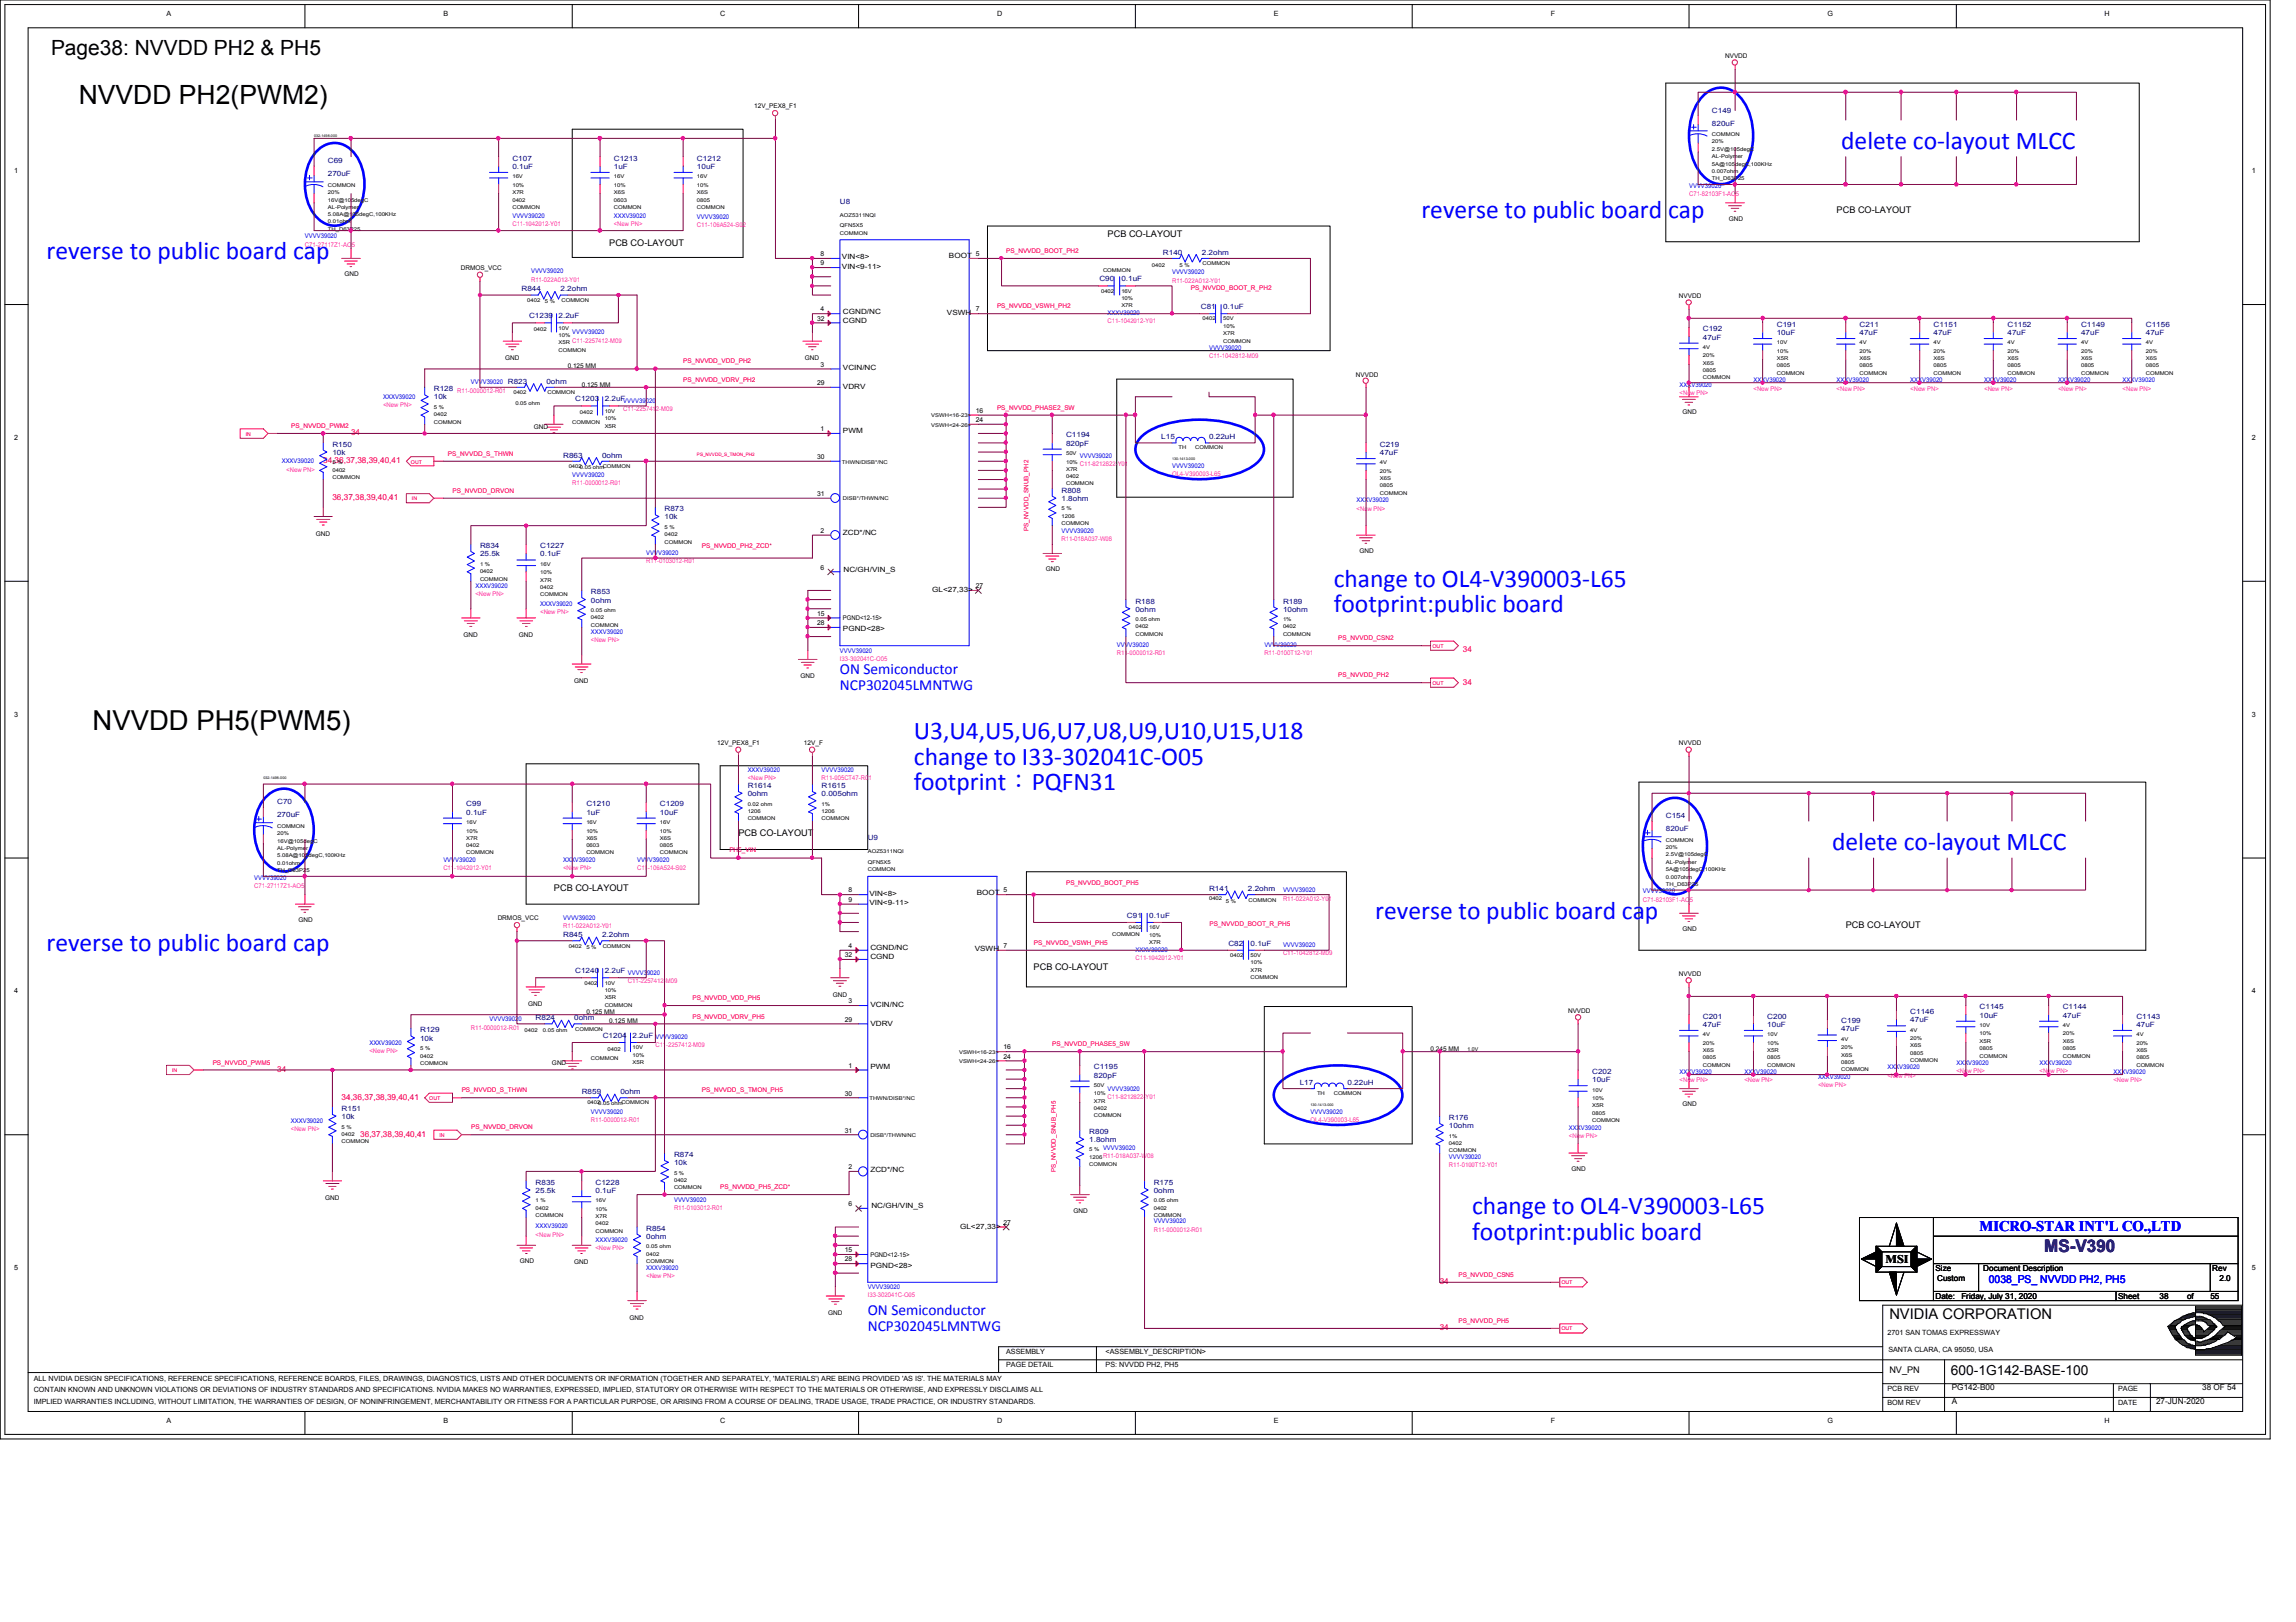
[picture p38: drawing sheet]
<svg xmlns="http://www.w3.org/2000/svg" width="297mm" height="210mm" viewBox="0 0 297 210" stroke-linecap="round" stroke-linejoin="round" font-family="sans-serif">
<defs><g id="words">
<text font-size="3.6" x="12" y="94.5">NVVDD PH5(PWM5)</text>
<text font-size="3.4" x="10.2" y="13.5">NVVDD PH2(PWM2)</text>
<g font-size="3.3" fill="#00f">
<text x="238.2" y="19.3">delete co-layout MLCC</text>
<text x="183.9" y="28.2">reverse to public board cap</text>
<text x="6" y="33.6">reverse to public board cap</text>
<text x="172.5" y="75.9">change to OL4-V390003-L65</text>
<text x="172.5" y="79.2">footprint:public board</text>
<text x="118.2" y="95.7">U3,U4,U5,U6,U7,U8,U9,U10,U15,U18</text>
<text x="118.2" y="99">change to I33-302041C-O05</text>
<text x="118.2" y="102.3">footprint：PQFN31</text>
<text x="237" y="110">delete co-layout MLCC</text>
<text x="177.9" y="118.9">reverse to public board cap</text>
<text x="6" y="123.1">reverse to public board cap</text>
<text x="190.5" y="157.1">change to OL4-V390003-L65</text>
<text x="190.5" y="160.4">footprint:public board</text>
</g>
<text font-size="2.7" x="6.6" y="7.1">Page38: NVVDD PH2 &amp; PH5</text>
<text font-size="2.2" fill="#400080" x="264.5" y="162.1">MS-V390</text>
<g font-size="2" fill="#00f">
<text x="108.7" y="87.2">ON Semiconductor</text>
<text x="108.7" y="89.2">NCP302045LMNTWG</text>
<text x="112.3" y="170.2">ON Semiconductor</text>
<text x="112.3" y="172.2">NCP302045LMNTWG</text>
</g>
<text font-size="1.9" fill="#00f" x="256.1" y="159.3">MICRO-STAR INT'L CO.,LTD</text>
<text font-size="1.9" x="244.4" y="170.7">NVIDIA CORPORATION</text>
<text font-size="1.8" x="252.4" y="177.9">600-1G142-BASE-100</text>
<text font-size="1.5" x="243.9" y="163.4">MSI</text>
<text font-size="1.4" fill="#00f" x="257.3" y="166.1">0038_PS_ NVVDD PH2, PH5</text>
<g font-size="1.2">
<text x="237.6" y="27.6">PCB CO-LAYOUT</text>
<text x="78.8" y="31.8">PCB CO-LAYOUT</text>
<text x="143.3" y="30.6">PCB CO-LAYOUT</text>
<text x="95.5" y="108.2">PCB CO-LAYOUT</text>
<text x="71.7" y="115.4">PCB CO-LAYOUT</text>
<text x="133.7" y="125.5">PCB CO-LAYOUT</text>
<text x="238.8" y="120.1">PCB CO-LAYOUT</text>
<text x="244.4" y="177.7">NV_PN</text>
</g>
<g font-size="1.1" fill="#f00">
<text x="41.8" y="59.9">34,36,37,38,39,40,41</text>
<text x="45.4" y="56.3">34</text>
<text x="43" y="64.7">36,37,38,39,40,41</text>
<text x="189.3" y="88.6">34</text>
<text x="189.3" y="84.4">34</text>
<text x="35.9" y="138.7">34</text>
<text x="44.2" y="142.3">34,36,37,38,39,40,41</text>
<text x="46.6" y="147.1">36,37,38,39,40,41</text>
<text x="186.3" y="166.2">34</text>
<text x="186.3" y="172.2">34</text>
</g>
<g font-size="1.1">
<text x="250.4" y="164.5">Size</text>
<text x="250.6" y="165.7">Custom</text>
<text x="256.6" y="164.5">Document Description</text>
<text x="286.2" y="164.5">Rev</text>
<text x="287.1" y="165.7">2.0</text>
<text x="250.4" y="168.1">Date:</text>
<text x="253.7" y="168.1">Friday, July 31, 2020</text>
<text x="274" y="168.1">Sheet</text>
<text x="279.4" y="168.1">38</text>
<text x="283" y="168.1">of</text>
<text x="286" y="168.1">55</text>
<text x="252.5" y="179.9">PG142-B00</text>
<text x="284.9" y="179.9">38 OF 54</text>
<text x="252.5" y="181.7">A</text>
<text x="278.9" y="181.7">27-JUN-2020</text>
</g>
<g font-size=".9">
<text x="21.5" y="2">A</text>
<text x="57.4" y="2">B</text>
<text x="93.2" y="2">C</text>
<text x="129" y="2">D</text>
<text x="164.8" y="2">E</text>
<text x="200.6" y="2">F</text>
<text x="236.4" y="2">G</text>
<text x="272.2" y="2">H</text>
<text x="1.8" y="22.4">1</text>
<text x="291.3" y="22.4">1</text>
<text x="106.2" y="33.1">8</text>
<text x="106.2" y="34.3">9</text>
<text x="108.9" y="33.6">VIN&lt;8&gt;</text>
<text x="108.9" y="34.8">VIN&lt;9-11&gt;</text>
<text x="122.8" y="33.4">BOOT</text>
<text x="126.2" y="33.1">5</text>
<text x="105.7" y="41.5">32</text>
<text x="106.2" y="40.3">4</text>
<text x="109" y="40.6">CGND/NC</text>
<text x="109" y="41.8">CGND</text>
<text x="122.5" y="40.7">VSWH</text>
<text x="126.2" y="40.3">7</text>
<text x="106.2" y="47.5">3</text>
<text x="109" y="47.9">VCIN/NC</text>
<text x="105.7" y="49.8">29</text>
<text x="109" y="50.4">VDRV</text>
<text x="126.2" y="53.4">16</text>
<text x="1.8" y="56.9">2</text>
<text x="105.7" y="59.4">30</text>
<text x="106.2" y="55.8">1</text>
<text x="109" y="56">PWM</text>
<text x="126.2" y="54.6">24</text>
<text x="291.3" y="56.9">2</text>
<text x="105.7" y="64.2">31</text>
<text x="106.2" y="69">2</text>
<text x="109" y="69.3">ZCD*/NC</text>
<text x="106.2" y="73.7">6</text>
<text x="109.1" y="74">NC/GH/VIN_S</text>
<text x="120.6" y="76.7">GL&lt;27,33&gt;</text>
<text x="126.2" y="76.1">27</text>
<text x="105.7" y="79.7">15</text>
<text x="105.7" y="80.9">28</text>
<text x="109" y="81.7">PGND&lt;28&gt;</text>
<text x="1.8" y="92.8">3</text>
<text x="291.3" y="92.8">3</text>
<text x="109.8" y="115.5">8</text>
<text x="109.8" y="116.7">9</text>
<text x="112.5" y="115.9">VIN&lt;8&gt;</text>
<text x="112.5" y="117.1">VIN&lt;9-11&gt;</text>
<text x="126.4" y="115.8">BOOT</text>
<text x="129.8" y="115.5">5</text>
<text x="109.3" y="123.9">32</text>
<text x="109.8" y="122.7">4</text>
<text x="112.6" y="123">CGND/NC</text>
<text x="112.6" y="124.2">CGND</text>
<text x="126.1" y="123.1">VSWH</text>
<text x="129.8" y="122.7">7</text>
<text x="1.8" y="128.6">4</text>
<text x="109.8" y="129.8">3</text>
<text x="112.6" y="130.3">VCIN/NC</text>
<text x="291.3" y="128.6">4</text>
<text x="109.3" y="132.2">29</text>
<text x="112.6" y="132.8">VDRV</text>
<text x="129.8" y="135.8">16</text>
<text x="129.8" y="137">24</text>
<text x="109.3" y="141.8">30</text>
<text x="109.8" y="138.2">1</text>
<text x="112.6" y="138.4">PWM</text>
<text x="109.3" y="146.6">31</text>
<text x="109.8" y="151.3">2</text>
<text x="112.6" y="151.6">ZCD*/NC</text>
<text x="109.8" y="156.1">6</text>
<text x="112.7" y="156.4">NC/GH/VIN_S</text>
<text x="124.2" y="159">GL&lt;27,33&gt;</text>
<text x="129.8" y="158.5">27</text>
<text x="1.8" y="164.4">5</text>
<text x="109.3" y="162.1">15</text>
<text x="109.3" y="163.2">28</text>
<text x="112.6" y="164">PGND&lt;28&gt;</text>
<text x="291.3" y="164.4">5</text>
<text x="244.2" y="172.8">2701 SAN TOMAS EXPRESSWAY</text>
<text x="4.4" y="178.7">ALL NVIDIA DESIGN SPECIFICATIONS, REFERENCE SPECIFICATIONS, REFERENCE BOARDS, FILES, DRAWINGS, DIAGNOSTICS, LISTS AND OTHER DOCUMENTS OR INFORMATION (TOGETHER AND SEPARATELY, 'MATERIALS') ARE BEING PROVIDED 'AS IS'. THE MATERIALS MAY</text>
<text x="130.2" y="177">PAGE DETAIL</text>
<text x="130.2" y="175.3">ASSEMBLY</text>
<text x="143" y="175.3">&lt;ASSEMBLY_DESCRIPTION&gt;</text>
<text x="143" y="177">PS: NVVDD PH2, PH5</text>
<text x="244.3" y="174.9">SANTA CLARA, CA 95050, USA</text>
<text x="4.4" y="180.2">CONTAIN KNOWN AND UNKNOWN VIOLATIONS OR DEVIATIONS OF INDUSTRY STANDARDS AND SPECIFICATIONS. NVIDIA MAKES NO WARRANTIES, EXPRESSED, IMPLIED, STATUTORY OR OTHERWISE WITH RESPECT TO THE MATERIALS OR OTHERWISE, AND EXPRESSLY DISCLAIMS ALL</text>
<text x="4.4" y="181.7">IMPLIED WARRANTIES INCLUDING, WITHOUT LIMITATION, THE WARRANTIES OF DESIGN, OF NONINFRINGEMENT, MERCHANTABILITY OR FITNESS FOR A PARTICULAR PURPOSE, OR ARISING FROM A COURSE OF DEALING, TRADE USAGE, TRADE PRACTICE, OR INDUSTRY STANDARDS.</text>
<text x="21.5" y="184.1">A</text>
<text x="57.4" y="184.1">B</text>
<text x="93.2" y="184.1">C</text>
<text x="129" y="184.1">D</text>
<text x="164.8" y="184.1">E</text>
<text x="200.6" y="184.1">F</text>
<text x="236.4" y="184.1">G</text>
<text x="244.2" y="181.8">BOM REV</text>
<text x="244.2" y="180">PCB REV</text>
<text x="272.2" y="184.1">H</text>
<text x="274" y="180">PAGE</text>
<text x="274" y="181.8">DATE</text>
</g>
<g font-size=".9" fill="#000080">
<text x="221.5" y="16.3">820uF</text>
<text x="221.5" y="14.6">C149</text>
<text x="42.4" y="22.8">270uF</text>
<text x="42.4" y="21.1">C69</text>
<text x="66.3" y="20.8">C107</text>
<text x="66.3" y="21.8">0.1uF</text>
<text x="79.4" y="21.8">1uF</text>
<text x="79.4" y="20.8">C1213</text>
<text x="90.2" y="21.8">10uF</text>
<text x="90.2" y="20.8">C1212</text>
<text x="108.7" y="26.4">U8</text>
<text x="150.4" y="33">R140</text>
<text x="155.5" y="33">2.2ohm</text>
<text x="67.5" y="37.7">R844</text>
<text x="68.4" y="41.2">C1239</text>
<text x="72.3" y="41.2">2.2uF</text>
<text x="72.5" y="37.7">2.2ohm</text>
<text x="142.2" y="36.4">C90</text>
<text x="145.1" y="36.4">0.1uF</text>
<text x="155.4" y="40">C81</text>
<text x="158.2" y="40">0.1uF</text>
<text x="220.3" y="43.9">47uF</text>
<text x="220.3" y="42.9">C192</text>
<text x="229.9" y="42.3">C191</text>
<text x="229.9" y="43.3">10uF</text>
<text x="240.6" y="42.3">C211</text>
<text x="240.6" y="43.3">47uF</text>
<text x="250.1" y="42.3">C1151</text>
<text x="250.1" y="43.3">47uF</text>
<text x="259.7" y="43.3">47uF</text>
<text x="259.7" y="42.3">C1152</text>
<text x="269.2" y="43.3">47uF</text>
<text x="269.2" y="42.3">C1149</text>
<text x="277.6" y="43.3">47uF</text>
<text x="277.6" y="42.3">C1156</text>
<text x="56.1" y="51.7">10k</text>
<text x="56.1" y="50.6">R128</text>
<text x="70.7" y="49.7">0ohm</text>
<text x="74.4" y="51.9">C1203</text>
<text x="78.2" y="51.9">2.2uFVVVV39020</text>
<text x="43" y="58.9">10k</text>
<text x="43" y="57.8">R150</text>
<text x="72.9" y="59.2">R863</text>
<text x="77.9" y="59.2">0ohm</text>
<text x="137.9" y="57.7">820pF</text>
<text x="137.9" y="56.6">C1194</text>
<text x="150.2" y="56.9">L15</text>
<text x="156.4" y="56.9">0.22uH</text>
<text x="178.5" y="58.9">47uF</text>
<text x="178.5" y="57.8">C219</text>
<text x="137.3" y="64.9">1.8ohm</text>
<text x="137.3" y="63.8">R808</text>
<text x="62.1" y="70.9">R834</text>
<text x="69.9" y="70.9">C1227</text>
<text x="86" y="67.2">10k</text>
<text x="86" y="66.2">R873</text>
<text x="62.1" y="72">25.5k</text>
<text x="69.9" y="72">0.1uF</text>
<text x="76.5" y="76.9">R853</text>
<text x="76.5" y="78">0ohm</text>
<text x="146.9" y="78.1">R188</text>
<text x="146.9" y="79.2">0ohm</text>
<text x="166" y="79.2">10ohm</text>
<text x="166" y="78.1">R189</text>
<text x="96.7" y="102">R1614</text>
<text x="106.3" y="102">R1615</text>
<text x="35.9" y="105.8">270uF</text>
<text x="35.9" y="104.1">C70</text>
<text x="60.3" y="105.4">0.1uF</text>
<text x="60.3" y="104.4">C99</text>
<text x="75.9" y="104.4">C1210</text>
<text x="75.9" y="105.4">1uF</text>
<text x="85.4" y="105.4">10uF</text>
<text x="85.4" y="104.4">C1209</text>
<text x="96.7" y="103">0ohm</text>
<text x="106.3" y="103">0.005ohm</text>
<text x="215.5" y="107.6">820uF</text>
<text x="215.5" y="105.9">C154</text>
<text x="112.3" y="108.8">U9</text>
<text x="145.8" y="118.8">C91</text>
<text x="148.7" y="118.8">0.1uF</text>
<text x="156.4" y="115.3">R141</text>
<text x="161.5" y="115.3">2.2ohm</text>
<text x="72.9" y="121.3">R845</text>
<text x="74.4" y="125.9">C1240</text>
<text x="77.9" y="121.3">2.2ohm</text>
<text x="78.2" y="125.9">2.2uF VVVV39020</text>
<text x="158.9" y="122.4">C82</text>
<text x="161.8" y="122.4">0.1uF</text>
<text x="220.3" y="131.8">C201</text>
<text x="228.6" y="131.8">C200</text>
<text x="247.1" y="131.2">C1146</text>
<text x="256.1" y="130.6">C1145</text>
<text x="256.1" y="131.7">10uF</text>
<text x="266.9" y="131.7">47uF</text>
<text x="266.9" y="130.6">C1144</text>
<text x="276.4" y="131.8">C1143</text>
<text x="54.4" y="134.7">10k</text>
<text x="54.4" y="133.6">R129</text>
<text x="69.3" y="132">R824</text>
<text x="74.3" y="132">0ohm</text>
<text x="78" y="134.3">C1204</text>
<text x="81.8" y="134.3">2.2uF</text>
<text x="220.3" y="132.9">47uF</text>
<text x="228.6" y="132.9">10uF</text>
<text x="238.2" y="132.4">C199</text>
<text x="238.2" y="133.5">47uF</text>
<text x="247.1" y="132.3">47uF</text>
<text x="276.4" y="132.9">47uF</text>
<text x="44.2" y="143.8">R151</text>
<text x="75.3" y="141.6">R859</text>
<text x="80.3" y="141.6">0ohm</text>
<text x="141.5" y="139.4">820pF</text>
<text x="141.5" y="138.4">C1195</text>
<text x="168.1" y="140.4">L17</text>
<text x="174.3" y="140.4">0.22uH</text>
<text x="206" y="139">C202</text>
<text x="206" y="140">10uF</text>
<text x="44.2" y="144.8">10k</text>
<text x="87.2" y="149.7">R874</text>
<text x="140.9" y="147.8">1.8ohm</text>
<text x="140.9" y="146.7">R809</text>
<text x="187.4" y="144.9">R176</text>
<text x="187.4" y="146">10ohm</text>
<text x="69.3" y="154.4">25.5k</text>
<text x="69.3" y="153.3">R835</text>
<text x="77" y="153.3">C1228</text>
<text x="77" y="154.4">0.1uF</text>
<text x="87.2" y="150.8">10k</text>
<text x="149.3" y="153.3">R175</text>
<text x="149.3" y="154.4">0ohm</text>
<text x="83.6" y="159.3">R854</text>
<text x="83.6" y="160.4">0ohm</text>
</g>
<g font-size=".8">
<text x="223.2" y="7.5">NVVDD</text>
<text x="97.6" y="14">12V_PEX8_F1</text>
<text x="223.6" y="28.6">GND</text>
<text x="44.6" y="35.7">GND</text>
<text x="59.6" y="34.9">DRMOS_VCC</text>
<text x="217.2" y="38.6">NVVDD</text>
<text x="65.4" y="46.6">GND</text>
<text x="73.4" y="47.7">0.125 MM</text>
<text x="104.1" y="46.6">GND</text>
<text x="75.3" y="50.1">0.125 MM</text>
<text x="175.4" y="48.8">NVVDD</text>
<text x="217.7" y="53.6">GND</text>
<text x="69" y="55.5">GND</text>
<text x="40.8" y="69.3">GND</text>
<text x="175.9" y="71.5">GND</text>
<text x="135.3" y="74">GND</text>
<text x="60" y="82.4">GND</text>
<text x="67.1" y="82.4">GND</text>
<text x="109" y="80.3">PGND&lt;12-15&gt;</text>
<text x="74.3" y="88.4">GND</text>
<text x="103.5" y="87.8">GND</text>
<text x="92.8" y="96.4">12V_PEX8_F1</text>
<text x="104" y="96.4">12V_F</text>
<text x="217.2" y="96.4">NVVDD</text>
<text x="38.6" y="119.3">GND</text>
<text x="64.4" y="119.1">DRMOS_VCC</text>
<text x="217.7" y="120.5">GND</text>
<text x="68.3" y="130.2">GND</text>
<text x="75.9" y="131.2">0.125 MM</text>
<text x="107.7" y="129">GND</text>
<text x="202.9" y="131.1">NVVDD</text>
<text x="217.2" y="126.4">NVVDD</text>
<text x="71.4" y="137.8">GND</text>
<text x="78.8" y="132.4">0.125 MM</text>
<text x="185.1" y="136">0.245 MM</text>
<text x="217.7" y="143.2">GND</text>
<text x="42.1" y="155.2">GND</text>
<text x="203.3" y="151.6">GND</text>
<text x="138.9" y="156.9">GND</text>
<text x="67.3" y="163.5">GND</text>
<text x="74.3" y="163.6">GND</text>
<text x="112.6" y="162.6">PGND&lt;12-15&gt;</text>
<text x="81.4" y="170.8">GND</text>
<text x="107.1" y="170.2">GND</text>
</g>
<g font-size=".8" fill="#00f">
<text x="66.3" y="28.2">VVVV39020</text>
<text x="79.4" y="28.2">XXXV39020</text>
<text x="90.2" y="28.3">VVVV39020</text>
<text x="218.5" y="24.3">VVVV39020</text>
<text x="39.5" y="30.9">VVVV39020</text>
<text x="68.7" y="35.4">VVVV39020</text>
<text x="151.6" y="35.5">VVVV39020</text>
<text x="143.3" y="40.8">XXXV39020</text>
<text x="74" y="43.3">VVVV39020</text>
<text x="156.4" y="45.3">VVVV39020</text>
<text x="49.6" y="51.6">XXXV39020</text>
<text x="60.9" y="49.7">VVVV39020 R823</text>
<text x="217.3" y="50.1">XXXV39020</text>
<text x="226.9" y="49.5">XXXV39020</text>
<text x="237.6" y="49.5">XXXV39020</text>
<text x="247.1" y="49.5">XXXV39020</text>
<text x="256.7" y="49.5">XXXV39020</text>
<text x="266.3" y="49.5">XXXV39020</text>
<text x="274.6" y="49.5">XXXV39020</text>
<text x="36.4" y="59.9">XXXV39020</text>
<text x="139.7" y="59.3">VVVV39020</text>
<text x="74" y="61.8">VVVV39020</text>
<text x="151.6" y="60.6">VVVV39020</text>
<text x="175.5" y="65">XXXV39020</text>
<text x="83.6" y="71.8">VVVV39020</text>
<text x="137.3" y="68.9">VVVV39020</text>
<text x="61.5" y="76.1">XXXV39020</text>
<text x="69.9" y="78.4">XXXV39020</text>
<text x="76.5" y="82">XXXV39020</text>
<text x="144.5" y="83.7">VVVV39020</text>
<text x="163.6" y="83.7">VVVV39020</text>
<text x="108.7" y="84.5">VVVV39020</text>
<text x="96.7" y="99.9">XXXV39020</text>
<text x="106.3" y="99.9">VVVV39020</text>
<text x="32.9" y="113.8">VVVV39020</text>
<text x="57.4" y="111.5">VVVV39020</text>
<text x="72.9" y="111.5">XXXV39020</text>
<text x="82.4" y="111.5">VVVV39020</text>
<text x="72.9" y="119.1">VVVV39020</text>
<text x="166" y="115.5">VVVV39020</text>
<text x="212.6" y="115.6">VVVV39020</text>
<text x="146.9" y="123.1">XXXV39020</text>
<text x="166" y="122.5">VVVV39020</text>
<text x="47.8" y="135.2">XXXV39020</text>
<text x="63.3" y="132.1">VVVV39020</text>
<text x="84.8" y="134.5">VVVV39020</text>
<text x="253.1" y="137.8">XXXV39020</text>
<text x="263.9" y="137.8">XXXV39020</text>
<text x="143.3" y="141.1">VVVV39020</text>
<text x="217.3" y="139">XXXV39020</text>
<text x="225.7" y="139">XXXV39020</text>
<text x="235.2" y="139.6">XXXV39020</text>
<text x="244.2" y="138.4">XXXV39020</text>
<text x="273.4" y="139">XXXV39020</text>
<text x="37.6" y="145.3">XXXV39020</text>
<text x="76.5" y="144.1">VVVV39020</text>
<text x="142.7" y="148.8">VVVV39020</text>
<text x="169.5" y="144.1">VVVV39020</text>
<text x="187.4" y="150">VVVV39020</text>
<text x="203" y="146.2">XXXV39020</text>
<text x="87.2" y="155.5">VVVV39020</text>
<text x="69.3" y="159">XXXV39020</text>
<text x="77" y="160.7">XXXV39020</text>
<text x="149.3" y="158.3">VVVV39020</text>
<text x="83.6" y="164.3">XXXV39020</text>
<text x="112.3" y="166.8">VVVV39020</text>
</g>
<g font-size=".8" fill="#f0f">
<text x="66.3" y="29.3">C11-1042012-Y01</text>
<text x="79.4" y="29.3">&lt;New PN&gt;</text>
<text x="90.2" y="29.4">C11-106A524-S02</text>
<text x="218.5" y="25.4">C71-82103F1-AO5</text>
<text x="39.5" y="31.9">C71-27117Z1-AO5</text>
<text x="68.7" y="36.4">R11-022A012-Y01</text>
<text x="143.3" y="41.8">C11-1042012-Y01</text>
<text x="151.6" y="36.6">R11-022A012-Y01</text>
<text x="74" y="44.3">C11-2257412-M09</text>
<text x="156.4" y="46.4">C11-1042812-M09</text>
<text x="49.6" y="52.7">&lt;New PN&gt;</text>
<text x="59.1" y="50.9">R11-0000012-R01</text>
<text x="80.6" y="53.2">C11-2257412-M09</text>
<text x="217.3" y="51.1">&lt;New PN&gt;</text>
<text x="226.9" y="50.5">&lt;New PN&gt;</text>
<text x="237.6" y="50.5">&lt;New PN&gt;</text>
<text x="247.1" y="50.5">&lt;New PN&gt;</text>
<text x="256.7" y="50.5">&lt;New PN&gt;</text>
<text x="266.3" y="50.5">&lt;New PN&gt;</text>
<text x="274.6" y="50.5">&lt;New PN&gt;</text>
<text x="37" y="61">&lt;New PN&gt;</text>
<text x="74" y="62.8">R11-0000012-R01</text>
<text x="139.7" y="60.3">C11-8212822-Y01</text>
<text x="151.6" y="61.6">OL4-V390003-L65</text>
<text x="137.3" y="70">R11-018A037-W08</text>
<text x="175.5" y="66.1">&lt;New PN&gt;</text>
<text x="61.5" y="77.2">&lt;New PN&gt;</text>
<text x="83.6" y="72.9">R11-0103012-R01</text>
<text x="69.9" y="79.4">&lt;New PN&gt;</text>
<text x="76.5" y="83.1">&lt;New PN&gt;</text>
<text x="108.7" y="85.5">I33-302041C-O05</text>
<text x="144.5" y="84.8">R11-0000012-R01</text>
<text x="163.6" y="84.8">R11-0100T12-Y01</text>
<text x="96.7" y="100.9">&lt;New PN&gt;</text>
<text x="106.3" y="100.9">R11-005CT47-R01</text>
<text x="57.4" y="112.6">C11-1042012-Y01</text>
<text x="72.9" y="112.6">&lt;New PN&gt;</text>
<text x="82.4" y="112.6">C11-106A524-S02</text>
<text x="32.9" y="114.9">C71-27117Z1-AO5</text>
<text x="166" y="116.5">R11-022A012-Y01</text>
<text x="212.6" y="116.7">C71-82103F1-AO5</text>
<text x="72.9" y="120.1">R11-022A012-Y01</text>
<text x="146.9" y="124.2">C11-1042012-Y01</text>
<text x="166" y="123.6">C11-1042812-M09</text>
<text x="81.2" y="127.2">C11-2257412-M09</text>
<text x="47.8" y="136.3">&lt;New PN&gt;</text>
<text x="60.9" y="133.3">R11-0000012-R01</text>
<text x="84.8" y="135.6">C11-2257412-M09</text>
<text x="143.3" y="142.2">C11-8212822-Y01</text>
<text x="217.3" y="140.1">&lt;New PN&gt;</text>
<text x="225.7" y="140.1">&lt;New PN&gt;</text>
<text x="235.2" y="140.7">&lt;New PN&gt;</text>
<text x="244.2" y="139.5">&lt;New PN&gt;</text>
<text x="253.1" y="138.9">&lt;New PN&gt;</text>
<text x="263.9" y="138.9">&lt;New PN&gt;</text>
<text x="273.4" y="140.1">&lt;New PN&gt;</text>
<text x="37.6" y="146.4">&lt;New PN&gt;</text>
<text x="76.5" y="145.2">R11-0000012-R01</text>
<text x="142.7" y="149.9">R11-018A037-W08</text>
<text x="169.5" y="145.2">OL4-V390003-L65</text>
<text x="203" y="147.2">&lt;New PN&gt;</text>
<text x="187.4" y="151">R11-0100T12-Y01</text>
<text x="69.3" y="160">&lt;New PN&gt;</text>
<text x="77" y="161.8">&lt;New PN&gt;</text>
<text x="87.2" y="156.5">R11-0103012-R01</text>
<text x="149.3" y="159.4">R11-0000012-R01</text>
<text x="83.6" y="165.4">&lt;New PN&gt;</text>
<text x="112.3" y="167.9">I33-302041C-O05</text>
</g>
<g font-size=".8" fill="#f00">
<text x="130.2" y="32.7">PS_NVVDD_BOOT_PH2</text>
<text x="129" y="39.9">PS_NVVDD_VSWH_PH2</text>
<text x="154" y="37.5">PS_NVVDD_BOOT_R_PH2</text>
<text x="88.4" y="47">PS_NVVDD_VDD_PH2</text>
<text x="88.4" y="49.4">PS_NVVDD_VDRV_PH2</text>
<text x="129" y="53">PS_NVVDD_PHASE2_SW</text>
<text x="37.7" y="55.4">PS_NVVDD_PWM2</text>
<text x="58" y="59">PS_NVVDD_S_THWN</text>
<text x="58.5" y="63.8">PS_NVVDD_DRVON</text>
<text x="90.8" y="70.9">PS_NVVDD_PH2_ZCD*</text>
<text x="133.1" y="68.7" transform="rotate(-90 133.1 68.7)">PS_NVVDD_SNUB_PH2</text>
<text x="173.1" y="82.8">PS_NVVDD_CSN2</text>
<text x="173.1" y="87.6">PS_NVVDD_PH2</text>
<text x="94.4" y="110.3">PH5_VIN</text>
<text x="137.9" y="114.5">PS_NVVDD_BOOT_PH5</text>
<text x="156.5" y="119.9">PS_NVVDD_BOOT_R_PH5</text>
<text x="133.8" y="122.3">PS_NVVDD_VSWH_PH5</text>
<text x="89.6" y="129.4">PS_NVVDD_VDD_PH5</text>
<text x="89.6" y="131.8">PS_NVVDD_VDRV_PH5</text>
<text x="27.5" y="137.8">PS_NVVDD_PWM5</text>
<text x="136.1" y="135.4">PS_NVVDD_PHASE5_SW</text>
<text x="59.7" y="141.4">PS_NVVDD_S_THWN</text>
<text x="90.8" y="141.4">PS_NVVDD_S_TMON_PH5</text>
<text x="61" y="146.1">PS_NVVDD_DRVON</text>
<text x="93.2" y="153.9">PS_NVVDD_PH5_ZCD*</text>
<text x="136.6" y="151.7" transform="rotate(-90 136.6 151.7)">PS_NVVDD_SNUB_PH5</text>
<text x="188.7" y="165.2">PS_NVVDD_CSN5</text>
<text x="188.7" y="171.2">PS_NVVDD_PH5</text>
</g>
<g font-size=".7">
<text x="221.5" y="17.6">COMMON</text>
<text x="66.3" y="23.1">16V</text>
<text x="79.4" y="23.1">16V</text>
<text x="90.2" y="23.1">16V</text>
<text x="221.5" y="22.4">0.007ohm</text>
<text x="221.5" y="18.5">20%</text>
<text x="221.5" y="23.3">TH_D63P25</text>
<text x="221.5" y="19.5">2.5V@105degC</text>
<text x="221.5" y="21.4">5A@105degC,100KHz</text>
<text x="221.5" y="20.4">AL-Polymer</text>
<text x="42.4" y="26.1">16V@105degC</text>
<text x="42.4" y="27">AL-Polymer</text>
<text x="42.4" y="28">5.08A@105degC,100KHz</text>
<text x="42.4" y="25.1">20%</text>
<text x="42.4" y="24.2">COMMON</text>
<text x="42.4" y="28.9">0.01ohm</text>
<text x="42.4" y="29.9">TH_D63P25</text>
<text x="66.3" y="27">COMMON</text>
<text x="66.3" y="26.1">0402</text>
<text x="66.3" y="25.1">X7R</text>
<text x="66.3" y="24.2">10%</text>
<text x="79.4" y="24.2">10%</text>
<text x="79.4" y="25.1">X6S</text>
<text x="79.4" y="26.1">0603</text>
<text x="79.4" y="27">COMMON</text>
<text x="90.2" y="25.1">X6S</text>
<text x="90.2" y="26.1">0805</text>
<text x="90.2" y="27">COMMON</text>
<text x="90.2" y="24.2">10%</text>
<text x="108.7" y="28.1">AOZ5311NQI</text>
<text x="108.7" y="29.4">QFN5X5</text>
<text x="108.7" y="30.4">COMMON</text>
<text x="142.7" y="35.1">COMMON</text>
<text x="149" y="34.5">0402</text>
<text x="152.6" y="34.5">5 %</text>
<text x="155.6" y="34.3">COMMON</text>
<text x="68.2" y="39.1">0402</text>
<text x="70.5" y="39.2">5 %</text>
<text x="72.6" y="39.1">COMMON</text>
<text x="142.4" y="37.9">0402</text>
<text x="145.1" y="39.8">X7R</text>
<text x="145.1" y="38.8">10%</text>
<text x="145.1" y="37.9">16V</text>
<text x="155.6" y="41.4">0402</text>
<text x="158.2" y="41.4">50V</text>
<text x="69" y="42.9">0402</text>
<text x="72.3" y="44.6">X5R</text>
<text x="72.3" y="43.6">10%</text>
<text x="72.3" y="42.7">10V</text>
<text x="72.3" y="45.5">COMMON</text>
<text x="158.2" y="42.4">10%</text>
<text x="158.2" y="44.3">COMMON</text>
<text x="158.2" y="43.4">X7R</text>
<text x="220.3" y="46.2">20%</text>
<text x="220.3" y="45.2">4V</text>
<text x="220.3" y="47.2">X6S</text>
<text x="229.9" y="44.6">10V</text>
<text x="229.9" y="45.6">10%</text>
<text x="229.9" y="46.6">X5R</text>
<text x="229.9" y="47.5">0805</text>
<text x="240.6" y="47.5">0805</text>
<text x="240.6" y="45.6">20%</text>
<text x="240.6" y="44.6">4V</text>
<text x="240.6" y="46.6">X6S</text>
<text x="250.1" y="44.6">4V</text>
<text x="250.1" y="45.6">20%</text>
<text x="250.1" y="46.6">X6S</text>
<text x="250.1" y="47.5">0805</text>
<text x="259.7" y="47.5">0805</text>
<text x="259.7" y="44.6">4V</text>
<text x="259.7" y="46.6">X6S</text>
<text x="259.7" y="45.6">20%</text>
<text x="269.2" y="47.5">0805</text>
<text x="269.2" y="46.6">X6S</text>
<text x="269.2" y="45.6">20%</text>
<text x="269.2" y="44.6">4V</text>
<text x="277.6" y="46.6">X6S</text>
<text x="277.6" y="47.5">0805</text>
<text x="277.6" y="44.6">4V</text>
<text x="277.6" y="45.6">20%</text>
<text x="56.1" y="52.9">5 %</text>
<text x="56.1" y="53.9">0402</text>
<text x="66.4" y="51">0402</text>
<text x="66.7" y="52.5">0.05 ohm</text>
<text x="70.8" y="51">COMMON</text>
<text x="75" y="53.6">0402</text>
<text x="78.2" y="53.4">10V</text>
<text x="220.3" y="49.1">COMMON</text>
<text x="220.3" y="48.1">0805</text>
<text x="229.9" y="48.5">COMMON</text>
<text x="240.6" y="48.5">COMMON</text>
<text x="250.1" y="48.5">COMMON</text>
<text x="259.7" y="48.5">COMMON</text>
<text x="269.2" y="48.5">COMMON</text>
<text x="277.6" y="48.5">COMMON</text>
<text x="56.1" y="54.8">COMMON</text>
<text x="74" y="54.8">COMMON</text>
<text x="78.2" y="54.4">10%</text>
<text x="78.2" y="55.3">X5R</text>
<text x="108.9" y="60">THWN/DISB*/NC</text>
<text x="120.5" y="54">VSWH&lt;16-23&gt;</text>
<text x="120.5" y="55.2">VSWH&lt;24-26&gt;</text>
<text x="137.9" y="60">10%</text>
<text x="137.9" y="58.9">50V</text>
<text x="152.5" y="58.2">TH</text>
<text x="154.6" y="58.2">COMMON</text>
<text x="43" y="60.1">5 %</text>
<text x="43" y="62">COMMON</text>
<text x="43" y="61">0402</text>
<text x="73.6" y="60.6">04020.05 ohmCOMMON</text>
<text x="109" y="64.7">DISB*/THWN/NC</text>
<text x="137.9" y="61.9">0402</text>
<text x="137.9" y="60.9">X7R</text>
<text x="137.9" y="62.8">COMMON</text>
<text x="178.5" y="63.1">0805</text>
<text x="178.5" y="62.1">X6S</text>
<text x="178.5" y="60.1">4V</text>
<text x="178.5" y="61.2">20%</text>
<text x="178.5" y="64">COMMON</text>
<text x="86" y="70.4">COMMON</text>
<text x="86" y="68.5">5 %</text>
<text x="86" y="69.4">0402</text>
<text x="137.3" y="67.9">COMMON</text>
<text x="137.3" y="66">5 %</text>
<text x="137.3" y="67">1206</text>
<text x="62.1" y="75.1">COMMON</text>
<text x="62.1" y="73.2">1 %</text>
<text x="62.1" y="74.2">0402</text>
<text x="69.9" y="74.3">10%</text>
<text x="69.9" y="75.3">X7R</text>
<text x="69.9" y="77.2">COMMON</text>
<text x="69.9" y="76.2">0402</text>
<text x="69.9" y="73.2">16V</text>
<text x="76.5" y="80.1">0402</text>
<text x="76.5" y="81.1">COMMON</text>
<text x="76.5" y="79.2">0.05 ohm</text>
<text x="146.9" y="81.3">0402</text>
<text x="146.9" y="82.3">COMMON</text>
<text x="146.9" y="80.4">0.05 ohm</text>
<text x="166" y="82.3">COMMON</text>
<text x="166" y="81.3">0402</text>
<text x="166" y="80.4">1%</text>
<text x="35.9" y="107.1">COMMON</text>
<text x="60.3" y="106.6">16V</text>
<text x="60.3" y="107.7">10%</text>
<text x="75.9" y="107.7">10%</text>
<text x="75.9" y="106.6">16V</text>
<text x="85.4" y="106.6">16V</text>
<text x="85.4" y="107.7">10%</text>
<text x="96.7" y="104.3">0.02 ohm</text>
<text x="96.7" y="105.2">1206</text>
<text x="96.7" y="106.2">COMMON</text>
<text x="106.3" y="105.2">1206</text>
<text x="106.3" y="104.3">1%</text>
<text x="106.3" y="106.2">COMMON</text>
<text x="35.9" y="108.1">20%</text>
<text x="35.9" y="111">5.08A@105degC,100KHz</text>
<text x="35.9" y="112.9">TH_D63P25</text>
<text x="35.9" y="111.9">0.01ohm</text>
<text x="35.9" y="110">AL-Polymer</text>
<text x="35.9" y="109.1">16V@105degC</text>
<text x="60.3" y="110.6">COMMON</text>
<text x="60.3" y="109.6">0402</text>
<text x="60.3" y="108.7">X7R</text>
<text x="75.9" y="108.7">X6S</text>
<text x="75.9" y="110.6">COMMON</text>
<text x="75.9" y="109.6">0603</text>
<text x="85.4" y="109.6">0805</text>
<text x="85.4" y="110.6">COMMON</text>
<text x="85.4" y="108.7">X6S</text>
<text x="112.3" y="112.7">COMMON</text>
<text x="112.3" y="110.4">AOZ5311NQI</text>
<text x="112.3" y="111.8">QFN5X5</text>
<text x="215.5" y="113.7">0.007ohm</text>
<text x="215.5" y="111.8">AL-Polymer</text>
<text x="215.5" y="112.7">5A@105degC,100KHz</text>
<text x="215.5" y="110.8">2.5V@105degC</text>
<text x="215.5" y="109.9">20%</text>
<text x="215.5" y="108.9">COMMON</text>
<text x="156.4" y="116.4">0402</text>
<text x="158.6" y="116.8">5 %</text>
<text x="161.5" y="116.7">COMMON</text>
<text x="215.5" y="114.6">TH_D63P25</text>
<text x="73.6" y="122.6">0402</text>
<text x="75.9" y="122.8">5 %</text>
<text x="78" y="122.6">COMMON</text>
<text x="143.9" y="121.1">COMMON</text>
<text x="146" y="120.3">0402</text>
<text x="148.7" y="121.2">10%</text>
<text x="148.7" y="122.2">X7R</text>
<text x="148.7" y="120.3">16V</text>
<text x="159.2" y="123.8">0402</text>
<text x="161.8" y="123.8">50V</text>
<text x="161.8" y="125.7">X7R</text>
<text x="161.8" y="124.8">10%</text>
<text x="75.6" y="127.4">0402</text>
<text x="78.2" y="129.3">X5R</text>
<text x="78.2" y="130.3">COMMON</text>
<text x="78.2" y="128.4">10%</text>
<text x="78.2" y="127.4">10V</text>
<text x="161.8" y="126.7">COMMON</text>
<text x="54.4" y="136.9">0402</text>
<text x="54.4" y="135.9">5 %</text>
<text x="54.4" y="137.8">COMMON</text>
<text x="67.9" y="133.6">0402</text>
<text x="70.2" y="133.6">0.05 ohm</text>
<text x="74.4" y="133.4">COMMON</text>
<text x="76.5" y="137.2">COMMON</text>
<text x="78.6" y="136">0402</text>
<text x="81.8" y="135.8">10V</text>
<text x="81.8" y="136.7">10%</text>
<text x="81.8" y="137.7">X5R</text>
<text x="124.1" y="136.4">VSWH&lt;16-23&gt;</text>
<text x="124.1" y="137.6">VSWH&lt;24-26&gt;</text>
<text x="189.9" y="136">1.0V</text>
<text x="220.3" y="137.1">0805</text>
<text x="220.3" y="134.1">4V</text>
<text x="220.3" y="136.1">X6S</text>
<text x="220.3" y="135.2">20%</text>
<text x="228.6" y="137.1">0805</text>
<text x="228.6" y="136.1">X5R</text>
<text x="228.6" y="135.2">10%</text>
<text x="228.6" y="134.1">10V</text>
<text x="238.2" y="136.7">X6S</text>
<text x="238.2" y="137.7">0805</text>
<text x="238.2" y="135.8">20%</text>
<text x="238.2" y="134.7">4V</text>
<text x="247.1" y="137.5">COMMON</text>
<text x="247.1" y="134.6">20%</text>
<text x="247.1" y="135.6">X6S</text>
<text x="247.1" y="136.5">0805</text>
<text x="247.1" y="133.5">4V</text>
<text x="256.1" y="136.9">COMMON</text>
<text x="256.1" y="135.9">0805</text>
<text x="256.1" y="134">10%</text>
<text x="256.1" y="135">X5R</text>
<text x="256.1" y="132.9">10V</text>
<text x="266.9" y="134">20%</text>
<text x="266.9" y="132.9">4V</text>
<text x="266.9" y="136.9">COMMON</text>
<text x="266.9" y="135.9">0805</text>
<text x="266.9" y="135">X6S</text>
<text x="276.4" y="135.2">20%</text>
<text x="276.4" y="136.1">X6S</text>
<text x="276.4" y="134.1">4V</text>
<text x="276.4" y="137.1">0805</text>
<text x="76" y="142.9">0402</text>
<text x="77.4" y="143">0.05 ohmCOMMON</text>
<text x="112.5" y="142.3">THWN/DISB*/NC</text>
<text x="141.5" y="142.7">X7R</text>
<text x="141.5" y="140.7">50V</text>
<text x="141.5" y="141.7">10%</text>
<text x="141.5" y="143.6">0402</text>
<text x="170.4" y="141.7">TH</text>
<text x="172.5" y="141.7">COMMON</text>
<text x="206" y="142.3">10%</text>
<text x="206" y="143.3">X5R</text>
<text x="206" y="141.3">10V</text>
<text x="220.3" y="138">COMMON</text>
<text x="228.6" y="138">COMMON</text>
<text x="238.2" y="138.6">COMMON</text>
<text x="276.4" y="138">COMMON</text>
<text x="44.2" y="146">5 %</text>
<text x="44.2" y="148">COMMON</text>
<text x="44.2" y="147">0402</text>
<text x="112.6" y="147.1">DISB*/THWN/NC</text>
<text x="140.9" y="150">1206</text>
<text x="140.9" y="149">5 %</text>
<text x="141.5" y="144.6">COMMON</text>
<text x="187.4" y="147.2">1%</text>
<text x="187.4" y="148.2">0402</text>
<text x="187.4" y="149.1">COMMON</text>
<text x="206" y="144.2">0805</text>
<text x="206" y="145.2">COMMON</text>
<text x="69.3" y="155.6">1 %</text>
<text x="77" y="155.6">16V</text>
<text x="87.2" y="153.9">COMMON</text>
<text x="87.2" y="152">5 %</text>
<text x="87.2" y="153">0402</text>
<text x="140.9" y="150.9">COMMON</text>
<text x="149.3" y="155.6">0.05 ohm</text>
<text x="69.3" y="157.5">COMMON</text>
<text x="69.3" y="156.5">0402</text>
<text x="77" y="159.5">COMMON</text>
<text x="77" y="158.6">0402</text>
<text x="77" y="157.6">X7R</text>
<text x="77" y="156.7">10%</text>
<text x="83.6" y="161.5">0.05 ohm</text>
<text x="149.3" y="157.5">COMMON</text>
<text x="149.3" y="156.5">0402</text>
<text x="83.6" y="163.4">COMMON</text>
<text x="83.6" y="162.5">0402</text>
</g>
<g font-size=".7" fill="#f00">
<text x="31.8" y="56.4">IN</text>
<text x="53.2" y="60">OUT</text>
<text x="53.3" y="64.7">IN</text>
<text x="185.3" y="83.9">OUT</text>
<text x="185.3" y="88.6">OUT</text>
<text x="22.3" y="138.8">IN</text>
<text x="55.5" y="142.3">OUT</text>
<text x="56.9" y="147.1">IN</text>
<text x="202" y="166.2">OUT</text>
<text x="202" y="172.2">OUT</text>
</g>
<text font-size=".6" fill="#f00" x="90.2" y="59">PS_NVVDD_S_TMON_PH2</text>
<g font-size=".5">
<text x="40.6" y="17.8">032-1498-000</text>
<text x="151.6" y="59.6">130-1413-000</text>
<text x="34.1" y="100.8">032-1498-000</text>
<text x="169.5" y="143.1">130-1413-000</text>
</g>
</g></defs>
<g fill="none" stroke="#000" stroke-width=".13">
<path d="M0 0h293.7v186.2h-293.7zM.6 .6h292.5v185h-292.5zM3.6 3.6h286.5v179.1h-286.5zM39.4 .6v3M74 16.7h22.1v16.6h-22.1zM74 .6v3M111.1 .6v3M146.9 .6v3M182.7 .6v3M215.5 10.8h61.3v20.5h-61.3zM218.5 .6v3M253.1 .6v3"/>
<path d="M.6 39.4h3M127.8 29.3h44.3v16.1h-44.3zM290.1 39.4h3M144.5 49.1h22.8v15.2h-22.8zM.6 75.2h3M290.1 75.2h3M68.1 98.8h22.3v18.2h-22.3zM93.2 99.1h19.1v10.8h-19.1zM.6 111h3M132.8 112.8h41.4v14.9h-41.4zM212 101.2h65.6v21.8h-65.6zM290.1 111h3"/>
<path d="M163.6 130.3h19.1v17.7h-19.1zM.6 146.8h3M240.6 157.6h48.9v10.7h-48.9zM245.4 158.3l.9 3h-.9zM245.4 158.3l-1 3M250.1 160h39.4M250.1 157.6v10.7M290.1 146.8h3M3.6 177.6h240M129.2 176h160.9M141.8 174.3v3.3M240.8 162.9l1.9-.9v.9z"/>
<path d="M240.8 162.9l1.9 1M242.7 161.3h5.3v3.3h-5.3zM242.7 161.3l.7 .7v1.9l-.7 .7zM242.7 161.3l.7 .7M243.4 162h3.9v1.9h-3.9zM243.4 163.9l-.7 .7M243.6 174.3h-114.4v3.3M243.6 179.1h46.5M244.4 164.6h1v3zM246.3 164.6l-.9 3M247.3 163.9l.7 .7M248 161.3v3.3l-.7-.7v-1.9z"/>
<path d="M248 161.3l-.7 .7M248 162.9h1.9l-1.9 1zM248 162l1.9 .9M250.1 167.1h39.4M250.1 163.5h39.4M251.6 176v6.7M256 163.5v3.6M273.4 179.1v3.6M273.8 167.1v1.2M278.2 179.1v3.6M280.4 171.7h1M280.4 171.7l.3 .4"/>
<path d="M280.6 171.8h.8M280.6 171.9h.8M280.7 171.5h.8M280.7 172h.8M280.7 172.1h.8M280.7 172.1l.2 .4M280.8 171.4h.8M280.8 172.4h.8M280.8 172.2h.8M280.9 171.3h.9M280.9 172.5l.4 .6M280.9 172.5h.9"/>
<path d="M281 171.2h.9M281 171.2l-.6 .5M281 172.6h.9M281 172.8h.9M281.2 171.1h.9M281.2 172.8h.8M281.3 173.1l.1 .2 .9 .8 .3 .1M281.3 173h.8M281.3 173.1h.9M281.4 171.7v.1M281.4 171.8v.1M281.4 171.9l.1 .1"/>
<path d="M281.4 173.2h.9M281.5 171.5l-.1 .2M281.5 170.8h1M281.5 172v.1M281.5 172.1l.3 .4M281.5 173.3h.8M281.6 173.4h1M281.8 171.3l-.3 .2M281.8 170.7h.9M281.8 172.5l.1 .1M281.8 173.6h.9M281.9 172.6l.3 .6 .4 .2"/>
<path d="M281.9 173.7h1M282 170.6h.9M282.1 170.5h1.3M282.1 173.8h.8M282.2 170.9l-.4 .4M282.2 173.9h1.1M282.2 172.1h.9M282.2 172h.7M282.2 172.1l.1 .1M282.2 172v.1M282.2 171.9v.1M282.2 171.8l-.1 .1h.1"/>
<path d="M282.2 171.8h.9M282.2 171.9h.7M282.3 171.7h-.1v.1M282.3 174.1h1.3M282.3 172.4h.9M282.3 171.7h.9M282.5 170.3h1.5M282.5 172.5h.7M282.5 171.5h.9M282.6 174.2h1.4M282.6 172.8h.8M282.6 172.6h.7"/>
<path d="M282.6 172.8l.3 .3h1M282.6 174.2l.3 .2 1.1 .3M282.6 173.4l.3 .4M282.7 170.7l-.5 .2h-.8M282.7 170.2h1.3M282.7 172.8h.9M282.7 171.4h1.1M282.9 174.3h1.1M282.9 173h.8M282.9 170.6l-.2 .1M282.9 170.1h1.1M282.9 173.1l.2 .1h.9"/>
<path d="M282.9 170.1l-.6 .2-1 .6-.3 .3M282.9 173.8l.4 .1M282.9 171.3h1.1M283.1 174.4h.9M283.1 172.2h-.8l.3 .6M283.1 173.2l.3 .2 1.1 .3 .6-.1M283.1 172.2l.1 .2M283.2 171.7l-.3 .2 .2 .3M283.2 172.4l.1 .2M283.2 171.2h.8M283.3 172.6v.2h.3M283.3 173.9l.1 .2h.3a3 3 0 0 0 1.7 0"/>
<path d="M283.3 173.3h.7M283.4 170.5l-.5 .1M283.4 170h.6M283.4 170l-.5 .1M283.4 171.1h.6M283.6 174.5h.4M283.6 173.4h.4M283.6 172.8l.1 .2M283.7 173l.3 .2M284 171.7h.6M284 171.9h.9M284 172.2h1.1"/>
<path d="M284 172.4h2.2M284 174.7h6M284 170.3l-.6 .2M284 169.6h6M284 169.2h6M284 169.7h6M284 169.4h6M284 169.3h6M284 169.5h6M284 175.3h6M284 175.1h6M284 175h6"/>
<path d="M284 174.9h6M284 173.1h1.1M284 173h1.4M284 173.7h2.3M284 172.8h1.6M284 172.8h1.7M284 173.8h2.1M284 173.9h1.7M284 172.6h1.8M284 172.5h1.9M284 174.1h1.4M284 172.1h1"/>
<path d="M284 172h.9M284 171.8h.8M284 170.5h1.1M284 170.6h1.4M284 170.7h1.6M284 170.8h1.8M284 169h6v6.4h-6zM284 171.5h.4M284 174.7h1M284 170.3h.8l.3 .2M284.4 171.5l-.1-.1h-.6l-.5 .3M284.4 171.5h.1l.3 .3"/>
<path d="M284.8 169.9h5.2M284.8 171.8l.1 .2M284.9 170.9h1M284.9 172l.2 .2M285 169.9h-.4a1.7 1.7 0 0 0-1.2 .1M285 170.9h-.2a2.62 2.62 0 0 0-2.5 .8M285 170.9h.1M285 169.9l.1 .1h.4l.2 .1M285 169.9h.1M285 174.7h.1M285 170.9l.2 .2M285.1 173.1h-.1l-.1 .1h-.9"/>
<path d="M285.1 173.6h1.4M285.1 170.5l.4 .1 .1 .1M285.2 171.1h1M285.2 171.1l.3 .1 .1 .2 .3 .3M285.2 172.2h1.1M285.4 171.2h.9M285.4 170h4.6M285.4 173l-.3 .1M285.4 173h.1M285.5 173.4h1.3M285.5 172.1h.9M285.6 172.8l-.2 .2"/>
<path d="M285.6 171.3h.8M285.6 172h.9M285.6 170.7a1.19 1.19 0 0 1 .8 .6h.1v.1M285.7 172.8h-.1M285.7 171.9h.8M285.7 171.4h.8M285.7 173.3h1.3M285.7 170.1h4.3M285.7 174.5h4.3M285.7 173.3l-.6 .3M285.7 170.1l.2 .1M285.8 171.5h.9"/>
<path d="M285.8 171.8h.9M285.9 171.7h.9M285.9 173.2h1.2M285.9 170.2h4.1M285.9 171.7l-.8 .7v-.2M285.9 173.2l-.2 .1M285.9 171.7h.1M285.9 172.5l-.2 .3M285.9 163.5v3.6M285.9 170.2l.5 .3M286.1 173.8l-.7 .3M286.2 173.1h1.2"/>
<path d="M286.2 174.4h3.8M286.2 170.3h3.8M286.3 173h1.2M286.4 170.5h3.6M286.4 170.5l.9 .6M286.4 172.1l-.5 .4M286.5 171.9l-.1 .2M286.5 172.8h1.1M286.5 171.4l.2 .1M286.7 171.8l-.2 .1M286.7 172.8h1.2M286.7 174.3h3.3"/>
<path d="M286.7 170.6h3.3M286.7 174.3l-.8 .2-.9 .2M286.7 171.5l.1 .2M286.8 171.7v.1h-.1M286.8 172.6h1.2M286.8 170.7h3.2M286.8 172.6l-.9 .6M286.9 172.5h1.2M287 170.8h3M287 174.2h3M287.1 170.9h2.9M287.1 172.4h2.9"/>
<path d="M287.3 171.1h2.7M287.3 171.1l.3 .4 .3 .2M287.3 172.2h2.7M287.4 173.1l-.3 .2h-.2l-.2 .3-.6 .2M287.4 174.1h2.6M287.4 171.2h2.6M287.4 172.1h2.6M287.5 171.3h2.5M287.5 172h2.5M287.6 171.4h2.4M287.6 171.9h2.4M287.7 171.5h2.3"/>
<path d="M287.7 171.8h2.3M287.7 173.9h2.3M287.9 172.8l-.5 .3M287.9 171.7l-1.1 .9M287.9 171.7h2.1M288.1 173.8h1.9M288.2 172.4l-.3 .4M288.2 172.4l.2 .1M288.2 172.4h.1M288.3 173.7h1.7M288.4 172.5h1.6M288.4 172.5l.9 .6"/>
<path d="M288.6 172.6h1.4M288.6 173.6h1.4M288.7 173.4h1.3M288.7 173.4l-.4 .3-1.6 .6M288.8 172.8h1.2M288.9 173.3h1.1M289 173.2h1M289 172.8h1M289.3 173.1l-.6 .3M289.3 173h.7M289.3 173.1h.7M290.1 168.9h-46.5v13.8"/>
<path d="M39.4 182.7v2.9M74 182.7v2.9M111.1 182.7v2.9M146.9 182.7v2.9M182.7 182.7v2.9M218.5 182.7v2.9M243.6 180.8h46.5M253.1 182.7v2.9"/>
</g>
<path d="M40.8 19.7a3.1 3.1 0 0 1 5 0 6.8 6.8 0 0 1 0 8.2 3.1 3.1 0 0 1-5 0 6.9 6.9 0 0 1 0-8.2zM220.2 12.5a3.1 3.1 0 0 1 4.9 0 8.3 8.3 0 0 1 0 10.1 3.1 3.1 0 0 1-4.9 0 8.4 8.4 0 0 1 0-10.1zM147.8 56.4a10.5 10.5 0 0 1 6-2 14.5 14.5 0 0 1 8.1 1.5 2.63 2.63 0 0 1 1.5 2.9 4.2 4.2 0 0 1-2.3 2.1 15.9 15.9 0 0 1-11.8 0 4.1 4.1 0 0 1-2.3-2.1 2.2 2.2 0 0 1 .8-2.4zM34.2 103.3a3.1 3.1 0 0 1 5 0 6.8 6.8 0 0 1 0 8.2 3.1 3.1 0 0 1-5 0 6.9 6.9 0 0 1 0-8.2zM214.2 104.4a3.1 3.1 0 0 1 4.9 0 8.3 8.3 0 0 1 0 10.1 3.1 3.1 0 0 1-4.9 0 8.4 8.4 0 0 1 0-10.1zM165.7 139.9a10.5 10.5 0 0 1 6-2 14.5 14.5 0 0 1 8.1 1.5 2.63 2.63 0 0 1 1.5 2.9 4.2 4.2 0 0 1-2.3 2.1 15.9 15.9 0 0 1-11.8 0 4.1 4.1 0 0 1-2.3-2.1 2.2 2.2 0 0 1 .8-2.4z" fill="none" stroke="#00f" stroke-width=".34"/>
<g fill="none" stroke="#f00" stroke-width=".13">
<path d="M100.3 15v.5M224.5 8.5v.5M44.2 33.4h2.4M44.6 33.8h1.6M44.9 34.2h1M45.3 34.5h.2M45.4 32.2v1.2M62.1 35.9v.5M218.5 39.5v.5M223.3 26.2h2.4M223.6 26.6h1.7M224 27h.9"/>
<path d="M224.4 27.3h.2M224.5 25.1v1.1M35.9 56.1h-1.2l-.6 .6h-3v-1.2h3l.6 .6M52.6 59.7l.6-.6h2.9v1.2h-2.9zM56.1 59.7h1.3M65.1 44.2h2.4M65.4 44.5h1.7M65.8 44.9h1M66.2 45.3h.2M66.3 43v1.2M70.5 54.9h2.3M70.8 55.3h1.7"/>
<path d="M71.2 55.6h.9M71.5 56h.3M71.7 53.7v1.2M103.9 44.2h2.4M104.3 44.5h1.6M104.6 44.9h1M105 45.3h.2M105.1 43v1.2M176.7 49.7v.4M176.7 57.3v1.2M217.3 51.3h2.4M217.7 51.7h1.6"/>
<path d="M218 52.1h1M218.4 52.4h.2M218.5 50.1v1.2M218.5 42.4v1.2M218.5 46v1.2M238.8 41.8v1.2M238.8 45.4v1.2M40.6 66.8h2.4M41 67.2h1.7M41.4 67.6h.9M41.7 67.9h.2M41.8 65.7v1.1"/>
<path d="M57.4 64.5h-1.3l-.6 .6h-2.9v-1.2h2.9l.6 .6M59.7 80h2.4M60.9 78.8v1.2M66.9 80h2.4M68.1 78.8v1.2M134.9 71.6h2.4M135.3 72h1.7M135.7 72.3h.9M136 72.7h.3M136.1 70.4v1.2M164.8 77.6h.1M175.5 69.3h2.4"/>
<path d="M175.9 69.6h1.6M176.2 70h1M176.6 70.3h.2M176.7 68v1.3M176.7 60.9v1.2M60.1 80.3h1.7M60.4 80.7h1M60.8 81.1h.2M67.3 80.3h1.6M67.6 80.7h1M68 81.1h.2M74 85.9h2.4"/>
<path d="M74.4 86.3h1.7M74.8 86.7h.9M75.1 87h.2M75.3 84.7v1.2M95.5 97.4v.5M103.3 85.3h2.4M103.7 85.7h1.6M104 86.1h1M104.4 86.4h.2M104.5 84.2v1.1M105.1 97.4v.5M164.8 82.4h.1"/>
<path d="M183.9 88.3h1.2M183.9 83.6h1.2M185.1 87.8h3l.6 .5-.6 .6h-3zM185.1 83h3l.6 .6-.6 .6h-3zM218.5 97.4v.5M38.2 117h2.4M38.6 117.3h1.7M38.9 117.7h1M39.3 118.1h.2M39.4 115.8v1.2M95.5 101.5h.1M95.5 106.3h.1"/>
<path d="M157.6 115.8h.1M162.4 115.8h.1M217.3 118.2h2.4M217.7 118.5h1.6M218 118.9h1M218.4 119.2h.2M218.5 117v1.2M25.1 138.5l-.6-.6h-3v1.2h3l.6-.6h1.2M66.9 120.1v.5M68.1 127.7h2.4M68.4 128.1h1.7M68.8 128.4h1"/>
<path d="M69.2 128.8h.2M69.3 126.5v1.2M72.8 137.3h2.5M73.2 137.6h1.7M73.6 138h.9M73.9 138.3h.3M74 136.1v1.2M74 121.7h.1M75.3 126.5h1.1M78.8 121.7h.1M78.8 126.5h1.2M78.8 134.9h1.2"/>
<path d="M82.4 134.9h1.2M107.5 126.5h2.3M107.8 126.9h1.7M108.2 127.2h.9M108.5 127.6h.3M108.7 125.3v1.2M204.2 132v.5M218.5 139.7v1.2M218.5 127.2v.5M245.4 130.7v1.2M245.4 134.3v1.2M265 130.1v1.2"/>
<path d="M265 133.7v1.2M41.8 152.8h2.4M42.2 153.2h1.7M42.5 153.5h1M42.9 153.9h.2M43 151.6v1.2M54.9 142.1l.6-.6h3v1.2h-3zM58.5 142.1h1.2M59.7 146.8l-.6-.5h-3v1.1h3l.6-.6h1.2M68.1 160v1.2M68.1 152.8h.1M68.1 157.6h.1"/>
<path d="M75.3 160v1.2M138.5 154.6h2.4M138.9 154.9h1.6M139.2 155.3h1M139.6 155.7h.2M139.7 153.4v1.2M139.7 146.3h.1M139.7 151h.1M203 149.2h2.3M203.3 149.6h1.7M203.7 149.9h.9M204 150.3h.3"/>
<path d="M204.2 148v1.2M217.3 140.9h2.4M217.7 141.2h1.6M218 141.6h1M218.4 141.9h.2M66.9 161.2h2.4M67.3 161.5h1.6M67.6 161.9h1M68 162.2h.2M74 161.2h2.4M74.4 161.5h1.7M74.8 161.9h.9"/>
<path d="M75.1 162.2h.2M81.2 168.3h2.4M81.6 168.7h1.7M82 169h.9M82.3 169.4h.2M82.4 167.1v1.2M106.9 167.7h2.4M107.2 168.1h1.7M107.6 168.4h.9M107.9 168.8h.3M108.1 166.5v1.2M200.6 171.9h1.2"/>
<path d="M200.6 165.9h1.2M201.8 171.3h3l.5 .6-.5 .6h-3zM201.8 165.3h3l.5 .6-.5 .6h-3z"/>
<circle cx="100.3" cy="14.6" r=".34"/>
<circle cx="224.4" cy="8.1" r=".34"/>
<circle cx="62.1" cy="35.6" r=".34"/>
<circle cx="218.5" cy="39.1" r=".33"/>
<circle cx="176.7" cy="49.3" r=".34"/>
<circle cx="95.5" cy="97" r=".33"/>
<circle cx="105.1" cy="97" r=".34"/>
<circle cx="218.5" cy="97" r=".34"/>
<circle cx="66.9" cy="119.7" r=".34"/>
<circle cx="204.2" cy="131.6" r=".34"/>
<circle cx="218.5" cy="126.9" r=".34"/>
</g>
<g fill="#000">
<path d="M245.4 158.3l.9 3h-.9zM240.8 162.9l1.9-.9v.9zM244.4 164.6h1v3zM248 162.9h1.9l-1.9 1z"/>
<path d="M242.7 161.3l.7 .7v1.9l-.7 .7z" fill-rule="evenodd"/>
<path d="M242.7 161.3l.7 .7v1.9l-.7 .7z" fill-rule="evenodd"/>
<path d="M242.7 161.3l.7 .7v1.9l-.7 .7z" fill-rule="evenodd"/>
<path d="M248 161.3v3.3l-.7-.7v-1.9z" fill-rule="evenodd"/>
<path d="M248 161.3v3.3l-.7-.7v-1.9z" fill-rule="evenodd"/>
<path d="M248 161.3v3.3l-.7-.7v-1.9z" fill-rule="evenodd"/>
</g>
<g fill="none" stroke="#00f" stroke-width=".13">
<path d="M175.5 59.3h2.4M176.7 58.5v.8M217.3 44.4h2.4M217.3 45.1h2.4M218.5 45.1v.9M218.5 43.6v.8M237.6 43.8h2.4M237.6 44.5h2.4M238.8 44.5v.9M238.8 43v.8M164.8 77.6v1l.5 .2-1 .4 1 .6-1 .4 1 .5-1 .5 .5 .2v1M175.5 60h2.4"/>
<path d="M176.7 60v.9M95.5 101.5v.9l.5 .3-.9 .4 .9 .5-.9 .5 .9 .5-.9 .5 .4 .2v1M111.1 115.8h1.2M111.1 117h1.2M112.3 113.4h16.7v52.5h-16.7zM129 115.8h.1M157.6 115.8h1l.2-.5 .5 1 .5-1 .4 1 .5-1 .5 1 .2-.5h1M74 121.7h1l.3-.4 .4 1 .5-1 .5 1 .5-1 .4 1 .3-.6h.9M76.4 126.5h.9M77.3 125.3v2.4M78 126.5h.8M78 125.3v2.4"/>
<path d="M80 134.9h.8M80.8 133.7v2.4M81.6 134.9h.8M81.6 133.7v2.4M111.1 132.5h1.2M111.1 123h1.2M111.1 124.2h1.2M111.1 130.1h1.2M111.1 138.5h1.2M129 123h.1M129 136.1h.1M129 137.3h.1"/>
<path d="M129 138.5h.1M129 139.7h.1M244.2 132.8h2.3M244.2 133.5h2.3M245.4 133.5v.8M245.4 131.9v.9M263.8 132.2h2.5M263.8 132.9h2.5M265 132.9v.8M265 131.3v.9M68.1 152.8v.9l.5 .3-1 .5 1 .4-1 .5 1 .5-1 .5 .5 .2v1M111.1 156.4h1.2"/>
<path d="M111.1 142.1h1.2M129 160h.1M129 148h.1M129 146.8h.1M129 143.2h.1M129 142.1h.1M129 145.6h.1M129 144.4h.1M129 140.9h.1M129 158.8h.1M139.7 146.3v.9l.5 .2-1 .5 1 .5-1 .5 1 .4-1 .5 .5 .3v.9M111.1 163.5h1.2"/>
<path d="M111.1 162.3h1.2"/>
<circle cx="111.6" cy="151.6" r=".59"/>
<circle cx="111.6" cy="146.8" r=".57"/>
</g>
<path d="M110.7 138.1l.4 .4-.4 .3z" fill="#f00"/>
<path d="M110.7 138.1l.4 .4-.4 .3zM111.1 138.5h.1M111.1 130.1h.1M111.1 151.6h.1" fill="none" stroke="#f00" stroke-width=".13"/>
<path d="M110.7 122.6l.4 .4-.4 .3z" fill="#f00"/>
<path d="M111.1 115.8h.1M111.1 117h.1M129 115.8h1.2M110.7 122.6l.4 .4-.4 .3zM111.1 123h.1M129 123h1.2M111.1 156.4h.1" fill="none" stroke="#f00" stroke-width=".13"/>
<path d="M110.7 156l.8 .8M111.4 156l-.7 .8" fill="none" stroke="#804000" stroke-width=".13"/>
<path d="M110.7 162l.4 .3-.4 .4z" fill="#f00"/>
<path d="M129 136.1h1.2M129 137.3h1.2M129 158.8h1.2M110.7 162l.4 .3-.4 .4zM111.1 162.3h.1" fill="none" stroke="#f00" stroke-width=".13"/>
<path d="M129.8 158.4l.7 .8M130.5 158.4l-.7 .8" fill="none" stroke="#804000" stroke-width=".13"/>
<path d="M110.7 163.2l.4 .3-.4 .4z" fill="#f00"/>
<path d="M111.1 132.5h.1M111.1 142.1h.1M111.1 146.8h.1M110.7 163.2l.4 .3-.4 .4zM111.1 163.5h.1" fill="none" stroke="#f00" stroke-width=".13"/>
<path d="M110.7 123.8l.4 .4-.4 .3z" fill="#f00"/>
<g fill="none" stroke="#f00" stroke-width=".13">
<path d="M41.8 57.3h.1M74 59.7h.1M78.8 59.7h.1M151.6 57.3h.1M155.2 40.6h1.2M156.4 57.3h.1M158.8 40.6h1.2M248.4 41.8v1.2M248.4 45.4v1.2M257.9 41.8v1.2M257.9 45.4v1.2M41.8 62.1h.1"/>
<path d="M58.5 103.8v1.3M58.5 107.4v1.2M83.6 103.8v1.3M83.6 107.4v1.2M110.7 123.8l.4 .4-.4 .3zM111.1 124.2h.1M218.5 131.3v1.2M218.5 134.9v1.2M236.4 131.9v1.2M236.4 135.5v1.2M86 149.2h.1M86 154h.1"/>
<path d="M148.1 152.8h.1M148.1 157.6h.1M169.5 140.9h.1M174.3 140.9h.1M186.3 144.4h.1M186.3 149.2h.1"/>
</g>
<g fill="none" stroke="#00f" stroke-width=".13">
<path d="M107.5 33.4h1.2M107.5 34.6h1.2M108.7 31h16.7v52.6h-16.7zM125.4 33.4h.1M157.3 39.4v2.4M158 39.4v2.4M41.8 57.3v.9l.5 .3-.9 .5 .9 .4-.9 .5 .9 .5-.9 .5 .4 .2v1M74 59.7h1l.3-.5 .4 1 .5-1 .5 1 .5-1 .4 1 .3-.5h.9M107.5 50.1h1.2M107.5 40.6h1.2M107.5 41.8h1.2M107.5 59.7h1.2"/>
<path d="M107.5 47.7h1.2M107.5 56.1h1.2M125.4 59.7h.1M125.4 40.6h.1M125.4 53.7h.1M125.4 54.9h.1M125.4 56.1h.1M125.4 57.3h.1M125.4 58.5h.1M152.1 57.1v.2h-.5M152.1 57a.44 .44 0 0 1 .5-.4 .44 .44 0 0 1 .4 .4M153.1 57a.47 .47 0 0 1 .4-.4 .47 .47 0 0 1 .5 .4"/>
<path d="M154 57a.44 .44 0 0 1 .5-.4 .44 .44 0 0 1 .4 .4M155 57a.47 .47 0 0 1 .4-.4 .47 .47 0 0 1 .5 .4M155.9 57.1v.2h.5M156.4 40.6h.9M158 40.6h.8M247.1 43.8h2.4M247.1 44.5h2.4M248.4 44.5v.9M248.4 43v.8M256.7 43.8h2.4M256.7 44.5h2.4M257.9 44.5v.9"/>
<path d="M257.9 43v.8M107.5 74h1.2M107.5 80h1.2M125.4 77.6h.1M125.4 65.7h.1M125.4 64.5h.1M125.4 60.9h.1M125.4 63.3h.1M125.4 62.1h.1M125.4 76.4h.1M107.5 81.2h1.2M57.4 105.9h2.3"/>
<path d="M57.4 106.6h2.3M58.5 106.6v.8M58.5 105.1v.8M82.4 105.9h2.4M82.4 106.6h2.4M83.6 106.6v.8M83.6 105.1v.8M217.3 133.3h2.4M217.3 134.1h2.4M218.5 134.1v.8M218.5 132.5v.8M235.2 133.9h2.4"/>
<path d="M235.2 134.7h2.4M236.4 134.7v.8M236.4 133.1v.8M86 149.2v1l.5 .2-1 .5 1 .5-1 .4 1 .5-1 .5 .5 .2v1M148.1 152.8v.9l.4 .3-.9 .5 .9 .4-.9 .5 .9 .5-.9 .5 .5 .2v1M170 140.6v.3h-.5M170 140.6a.44 .44 0 0 1 .5-.4 .44 .44 0 0 1 .4 .4M171 140.6a.47 .47 0 0 1 .4-.4 .47 .47 0 0 1 .5 .4M171.9 140.6a.44 .44 0 0 1 .5-.4 .44 .44 0 0 1 .4 .4M172.9 140.6a.47 .47 0 0 1 .4-.4 .47 .47 0 0 1 .5 .4M173.9 140.6v.3h.4M186.3 144.4v1l.4 .2-.9 .5 .9 .5-.9 .5 .9 .5-.9 .4 .5 .2v1"/>
<circle cx="108" cy="69.2" r=".57"/>
<circle cx="108" cy="64.4" r=".57"/>
</g>
<path d="M107.1 55.8l.4 .3-.4 .3z" fill="#f00"/>
<path d="M107.1 55.8l.4 .3-.4 .3zM107.5 56.1h.1M107.5 47.7h.1M107.5 69.3h.1" fill="none" stroke="#f00" stroke-width=".13"/>
<path d="M107.1 40.3l.4 .3-.4 .3z" fill="#f00"/>
<path d="M107.5 33.4h.1M107.5 34.6h.1M125.4 33.4h1.2M107.1 40.3l.4 .3-.4 .3zM107.5 40.6h.1M125.4 40.6h1.2M107.5 74h.1" fill="none" stroke="#f00" stroke-width=".13"/>
<path d="M107.1 73.7l.8 .7M107.8 73.7l-.7 .7" fill="none" stroke="#804000" stroke-width=".13"/>
<path d="M107.1 79.6l.4 .4-.4 .3z" fill="#f00"/>
<path d="M125.4 53.7h1.2M125.4 54.9h1.2M107.1 79.6l.4 .4-.4 .3zM107.5 80h.1M125.4 76.4h1.2" fill="none" stroke="#f00" stroke-width=".13"/>
<path d="M126.2 76.1l.7 .7M126.9 76.1l-.7 .7" fill="none" stroke="#804000" stroke-width=".13"/>
<path d="M107.1 80.9l.4 .3-.4 .3z" fill="#f00"/>
<path d="M107.5 50.1h.1M107.5 59.7h.1M107.5 64.5h.1M107.1 80.9l.4 .3-.4 .3zM107.5 81.2h.1" fill="none" stroke="#f00" stroke-width=".13"/>
<path d="M107.1 41.4l.4 .4-.4 .3z" fill="#f00"/>
<g fill="none" stroke="#f00" stroke-width=".13">
<path d="M219.7 14.9v1.2M219.7 18.5v1.2M40.6 21.5v1.2M40.6 25.1v1.1M64.5 20.3v1.2M64.5 23.9v1.2M68.7 38.2h.1M73.4 38.2h.1M77.6 20.3v1.2M77.6 23.9v1.2M88.4 20.3v1.2M88.4 23.9v1.2"/>
<path d="M142.1 37h1.2M145.7 37h1.2M151.6 33.4h.1M156.4 33.4h.1M54.9 50.1h.1M54.9 54.9h.1M66.9 50.1h.1M69.3 41.8h1.2M71.7 50.1h.1M72.8 41.8h1.2M75.3 52.5h1.1M78.8 52.5h1.2"/>
<path d="M107.1 41.4l.4 .4-.4 .3zM107.5 41.8h.1M136.1 56.1v1.2M136.1 59.7v1.2M228 41.8v1.2M228 45.4v1.2M267.4 41.8v1.2M267.4 45.4v1.2M275.8 41.8v1.2M275.8 45.4v1.2M60.9 70.4h.1M60.9 75.2h.1"/>
<path d="M68.1 70.4v1.2M68.1 74v1.2M75.3 76.4h.1M84.8 65.7h.1M84.8 70.4h.1M136.1 63.3h.1M136.1 68h.1M145.7 77.6h.1M75.3 81.2h.1M145.7 82.4h.1M34.1 104.5v1.2M34.1 108v1.2"/>
<path d="M74 103.8v1.3M74 107.4v1.2M105.1 101.5h.1M105.1 106.3h.1M145.7 119.4h1.2M149.3 119.4h1.1M213.7 106.3v1.1M213.7 109.8v1.2M53.2 133.1h.1M53.2 137.9h.1M70.5 132.5h.1M75.3 132.5h.1"/>
<path d="M139.7 137.9v1.2M158.8 123h1.2M162.4 123h1.2M204.2 138.5v1.2M226.9 131.3v1.2M226.9 134.9v1.2M254.3 130.1v1.2M254.3 133.7v1.2M274.6 131.3v1.2M274.6 134.9v1.2M43 143.2h.1M43 148h.1"/>
<path d="M75.3 152.8v1.2M75.3 156.4v1.2M76.4 142.1h.1M81.2 142.1h.1M82.4 158.8h.1M139.7 141.5v1.2M204.2 142.1v1.2M82.4 163.5h.1"/>
</g>
<g fill="none" stroke="#00f" stroke-width=".13">
<path d="M218.5 17.6a2.52 2.52 0 0 1 2.3 0M218.5 16.9h2.4M218.9 16.5h.5M219.1 16.1v.6M219.7 16.1v.8M219.7 17.3v1.2M39.4 24.2a2.52 2.52 0 0 1 2.4 0M39.4 23.5h2.4M39.8 23h.6M40 22.7v.6M40.6 22.7v.8M40.6 23.9v1.2"/>
<path d="M63.3 22.3h2.4M63.3 23h2.4M64.5 23v.9M64.5 21.5v.8M68.7 38.2h.9l.3-.5 .5 1 .4-1 .5 1 .5-1 .5 1 .2-.5h.9M76.4 22.3h2.4M76.4 23h2.4M77.6 23v.9M77.6 21.5v.8M87.2 22.3h2.4M87.2 23h2.4M88.4 23v.9"/>
<path d="M88.4 21.5v.8M143.3 37h.8M144.1 35.8v2.4M144.9 37h.8M144.9 35.8v2.4M151.6 33.4h1l.3-.5 .4 1 .5-1 .5 1 .5-1 .4 1 .3-.5h.9M54.9 50.1v1l.5 .2-.9 .5 .9 .5-.9 .4 .9 .6-.9 .4 .4 .3v.9M66.9 50.1h1l.2-.4 .5 .9 .4-.9 .5 .9 .5-.9 .5 .9 .2-.5h1M70.5 41.8h.8M71.3 40.6v2.4M72 41.8h.8M72 40.6v2.4"/>
<path d="M76.4 52.5h.9M77.3 51.3v2.4M78 52.5h.8M78 51.3v2.4M134.9 58.1h2.4M134.9 58.8h2.4M136.1 58.8v.9M136.1 57.3v.8M226.9 43.8h2.3M226.9 44.5h2.3M228 44.5v.9M228 43v.8"/>
<path d="M266.3 43.8h2.3M266.3 44.5h2.3M267.4 44.5v.9M267.4 43v.8M274.6 43.8h2.4M274.6 44.5h2.4M275.8 44.5v.9M275.8 43v.8M60.9 70.4v1l.5 .2-1 .5 1 .5-1 .5 1 .4-1 .5 .5 .2v1M66.9 72.5h2.4M66.9 73.2h2.4M68.1 73.2v.8"/>
<path d="M68.1 71.6v.9M75.3 76.4v.9l.4 .3-.9 .5 .9 .5-.9 .4 .9 .5-.9 .5 .5 .2v1M84.8 65.7v.9l.5 .2-1 .5 1 .5-1 .5 1 .4-1 .6 .5 .2v.9M136.1 63.3v.9l.5 .3-.9 .4 .9 .5-.9 .5 .9 .5-.9 .4 .4 .3v.9M145.7 77.6v1l.5 .2-1 .4 1 .6-1 .4 1 .5-1 .5 .5 .2v1M32.8 107.1a2.52 2.52 0 0 1 2.4 0M32.9 106.5h2.4M33.2 106h.6M33.5 105.7v.6M34.1 105.7v.8M34.1 106.8v1.2M72.8 105.9h2.5"/>
<path d="M72.8 106.6h2.5M74 106.6v.8M74 105.1v.8M105.1 101.5v.9l.5 .3-1 .4 1 .5-1 .5 1 .5-1 .5 .5 .2v1M146.9 119.4h.8M147.7 118.2v2.4M148.4 119.4h.9M148.4 118.2v2.4M212.5 108.9a2.45 2.45 0 0 1 2.4 .1M212.5 108.3h2.4M212.9 107.8h.6M213.1 107.4v.6"/>
<path d="M213.7 107.4v.9M213.7 108.6v1.2M53.2 133.1v1l.4 .2-.9 .5 .9 .4-.9 .5 .9 .5-.9 .5 .5 .2v1M70.5 132.5h.9l.3-.5 .4 1 .5-1 .5 1 .5-1 .4 1 .3-.5h1M138.5 139.9h2.4M139.7 139.1v.8M160 123h.9M160.9 121.7v2.5M161.5 123h.9M161.5 121.7v2.5M204.2 139.7v.8M225.7 133.3h2.3"/>
<path d="M225.7 134.1h2.3M226.9 134.1v.8M226.9 132.5v.8M253.1 132.2h2.4M253.1 132.9h2.4M254.3 132.9v.8M254.3 131.3v.9M273.4 133.3h2.4M273.4 134.1h2.4M274.6 134.1v.8M274.6 132.5v.8M43 143.3v.9l.5 .2-1 .5 1 .5-1 .5 1 .4-1 .5 .5 .3v.9"/>
<path d="M74 154.8h2.4M74 155.5h2.4M75.3 155.5v.9M75.3 154v.8M76.4 142.1h1l.2-.5 .5 .9 .5-.9 .5 .9 .4-.9 .5 .9 .3-.4h.9M82.4 158.8v.9l.5 .3-.9 .4 .9 .5-.9 .5 .9 .5-.9 .4 .4 .3v.9M138.5 140.6h2.4M139.7 140.6v.9M203 140.5h2.3M203 141.2h2.3M204.2 141.2v.9"/>
</g>
<path d="M64.5 17.9h-19.1v2.4M105.1 97.9v3.6" fill="none" stroke="#800040" stroke-width=".13"/>
<path d="M45.2 17.7h.3l.1 .2-.1 .1-.1 .1-.2-.1z" fill-rule="evenodd" fill="#f0f"/>
<path d="M45.2 17.7h.3l.1 .2-.1 .1-.1 .1-.2-.1z" fill="none" stroke="#f0f" stroke-width=".13"/>
<path d="M77.6 17.9h-13.1v2.4" fill="none" stroke="#800040" stroke-width=".13"/>
<path d="M64.3 17.7h.3l.1 .2-.1 .1-.1 .1-.2-.1z" fill-rule="evenodd" fill="#f0f"/>
<path d="M64.3 17.7h.3l.1 .2-.1 .1-.1 .1-.2-.1z" fill="none" stroke="#f0f" stroke-width=".13"/>
<path d="M77.4 17.7h.4v.2v.1l-.2 .1-.2-.1z" fill-rule="evenodd" fill="#f0f"/>
<path d="M77.4 17.7h.4v.2v.1l-.2 .1-.2-.1z" fill="none" stroke="#f0f" stroke-width=".13"/>
<path d="M88.4 17.9h11.9M77.6 20.3v-2.4h10.8v2.4" fill="none" stroke="#800040" stroke-width=".13"/>
<path d="M88.2 17.7h.3l.1 .2-.1 .1-.2 .1-.1-.1z" fill-rule="evenodd" fill="#f0f"/>
<path d="M88.2 17.7h.3l.1 .2-.1 .1-.2 .1-.1-.1z" fill="none" stroke="#f0f" stroke-width=".13"/>
<path d="M100.3 17.9v15.5" fill="none" stroke="#800040" stroke-width=".13"/>
<path d="M100.1 17.7h.3l.1 .2-.1 .1-.1 .1-.2-.1z" fill-rule="evenodd" fill="#f0f"/>
<path d="M100.1 17.7h.3l.1 .2-.1 .1-.1 .1-.2-.1z" fill="none" stroke="#f0f" stroke-width=".13"/>
<path d="M100.3 33.4h4.8" fill="none" stroke="#800040" stroke-width=".13"/>
<path d="M104.9 33.2h.3l.1 .2-.1 .1-.1 .1-.2-.1z" fill-rule="evenodd" fill="#f0f"/>
<path d="M104.9 33.2h.3l.1 .2-.1 .1-.1 .1-.2-.1z" fill="none" stroke="#f0f" stroke-width=".13"/>
<path d="M105.1 33.4v2.4" fill="none" stroke="#800040" stroke-width=".13"/>
<path d="M104.9 34.4h.3l.1 .2-.1 .1-.1 .1-.2-.1z" fill-rule="evenodd" fill="#f0f"/>
<path d="M104.9 34.4h.3l.1 .2-.1 .1-.1 .1-.2-.1z" fill="none" stroke="#f0f" stroke-width=".13"/>
<path d="M104.9 35.6h.3l.1 .2-.1 .1-.1 .1-.2-.1z" fill-rule="evenodd" fill="#f0f"/>
<path d="M104.9 35.6h.3l.1 .2-.1 .1-.1 .1-.2-.1z" fill="none" stroke="#f0f" stroke-width=".13"/>
<path d="M100.3 15.5v2.4M105.1 35.8v2.4h2.4M105.1 37h2.4M95.5 97.9v3.6" fill="none" stroke="#800040" stroke-width=".13"/>
<path d="M104.9 36.8h.3l.1 .2-.1 .1-.1 .1-.2-.1z" fill-rule="evenodd" fill="#f0f"/>
<path d="M104.9 36.8h.3l.1 .2-.1 .1-.1 .1-.2-.1z" fill="none" stroke="#f0f" stroke-width=".13"/>
<path d="M68.7 38.2h-6.6v11.9M105.1 35.8h2.4M105.1 34.6h2.4M105.1 33.4h2.4" fill="none" stroke="#800040" stroke-width=".13"/>
<path d="M61.9 38h.3l.1 .2-.1 .1-.1 .1-.2-.1z" fill-rule="evenodd" fill="#f0f"/>
<path d="M61.9 38h.3l.1 .2-.1 .1-.1 .1-.2-.1z" fill="none" stroke="#f0f" stroke-width=".13"/>
<path d="M62.1 36.4v1.8M62.1 50.1h4.8M66.9 121.7h7.1" fill="none" stroke="#800040" stroke-width=".13"/>
<path d="M66.7 121.6h.3l.1 .1-.1 .2-.1 .1-.2-.1z" fill-rule="evenodd" fill="#f0f"/>
<path d="M66.7 121.6h.3l.1 .1-.1 .2-.1 .1-.2-.1z" fill="none" stroke="#f0f" stroke-width=".13"/>
<path d="M74 113.4h-34.6v2.4M66.9 120.6v11.9h3.6" fill="none" stroke="#800040" stroke-width=".13"/>
<path d="M58.3 113.2h.3l.1 .2-.1 .1-.1 .1-.2-.1z" fill-rule="evenodd" fill="#f0f"/>
<path d="M58.3 113.2h.3l.1 .2-.1 .1-.1 .1-.2-.1z" fill="none" stroke="#f0f" stroke-width=".13"/>
<path d="M73.9 113.2h.3v.2v.1l-.2 .1-.1-.1z" fill-rule="evenodd" fill="#f0f"/>
<path d="M73.9 113.2h.3v.2v.1l-.2 .1-.1-.1z" fill="none" stroke="#f0f" stroke-width=".13"/>
<path d="M45.4 25.1v7.1M45.4 29.8h19.1M41.8 62.1v3.6M39.4 108.6v4.8M74 108.6v4.8M43 148v3.6" fill="none" stroke="#800040" stroke-width=".13"/>
<path d="M45.2 29.6h.3l.1 .2-.1 .2-.1 .1-.2-.1z" fill-rule="evenodd" fill="#f0f"/>
<path d="M45.2 29.6h.3l.1 .2-.1 .2-.1 .1-.2-.1z" fill="none" stroke="#f0f" stroke-width=".13"/>
<path d="M64.5 29.8h13.1" fill="none" stroke="#800040" stroke-width=".13"/>
<path d="M64.3 29.6h.3l.1 .2-.1 .2-.1 .1-.2-.1z" fill-rule="evenodd" fill="#f0f"/>
<path d="M64.3 29.6h.3l.1 .2-.1 .2-.1 .1-.2-.1z" fill="none" stroke="#f0f" stroke-width=".13"/>
<path d="M77.4 29.6h.4v.2v.2l-.2 .1-.2-.1z" fill-rule="evenodd" fill="#f0f"/>
<path d="M77.4 29.6h.4v.2v.2l-.2 .1-.2-.1z" fill="none" stroke="#f0f" stroke-width=".13"/>
<g fill="none" stroke="#800040" stroke-width=".13">
<path d="M64.5 25.1v4.7M88.4 25.1v4.7h-10.8v-4.7M69.3 41.8h-3v1.2M75.3 52.5h-3.6v1.2M60.9 75.2v3.6M68.1 75.2v3.6M75.3 81.2v3.5M104.5 82.4v1.8M58.5 108.6v4.8M83.6 108.6v4.8h-9.6M69.3 126.5h6M78.8 134.9h-4.8v1.2"/>
<path d="M68.1 157.6v2.4M75.3 157.6v2.4M82.4 163.5v3.6"/>
</g>
<path d="M104.3 82.2h.3l.1 .1-.1 .2h-.1h-.2z" fill-rule="evenodd" fill="#f0f"/>
<path d="M104.3 82.2h.3l.1 .1-.1 .2h-.1h-.2z" fill="none" stroke="#f0f" stroke-width=".13"/>
<path d="M104.5 80v2.4" fill="none" stroke="#800040" stroke-width=".13"/>
<path d="M104.3 81h.3l.1 .1-.1 .2-.1 .1-.2-.1z" fill-rule="evenodd" fill="#f0f"/>
<path d="M104.3 81h.3l.1 .1-.1 .2-.1 .1-.2-.1z" fill="none" stroke="#f0f" stroke-width=".13"/>
<path d="M104.5 78.8v1.2" fill="none" stroke="#800040" stroke-width=".13"/>
<path d="M104.3 79.8h.3l.1 .2-.1 .1-.1 .1-.2-.1z" fill-rule="evenodd" fill="#f0f"/>
<path d="M104.3 79.8h.3l.1 .2-.1 .1-.1 .1-.2-.1z" fill="none" stroke="#f0f" stroke-width=".13"/>
<path d="M104.3 78.6h.3l.1 .2-.1 .1-.1 .1-.2-.1z" fill-rule="evenodd" fill="#f0f"/>
<path d="M104.3 78.6h.3l.1 .2-.1 .1-.1 .1-.2-.1z" fill="none" stroke="#f0f" stroke-width=".13"/>
<path d="M104.5 76.4v2.4" fill="none" stroke="#800040" stroke-width=".13"/>
<path d="M104.3 77.4h.3l.1 .2-.1 .1-.1 .1-.2-.1z" fill-rule="evenodd" fill="#f0f"/>
<path d="M104.3 77.4h.3l.1 .2-.1 .1-.1 .1-.2-.1z" fill="none" stroke="#f0f" stroke-width=".13"/>
<path d="M105.1 41.8h2.4M104.5 76.4h3M104.5 82.4h3M104.5 81.2h3" fill="none" stroke="#800040" stroke-width=".13"/>
<path d="M104.9 41.6h.3l.1 .1-.1 .2-.1 .1-.2-.1z" fill-rule="evenodd" fill="#f0f"/>
<path d="M104.9 41.6h.3l.1 .1-.1 .2-.1 .1-.2-.1z" fill="none" stroke="#f0f" stroke-width=".13"/>
<path d="M107.5 40.6h-2.4v2.4M104.5 80h3M104.5 78.8h3M104.5 77.6h3M108.1 164.8v1.7" fill="none" stroke="#800040" stroke-width=".13"/>
<path d="M107.9 164.6h.3l.1 .1-.1 .1-.2 .1-.1-.1z" fill-rule="evenodd" fill="#f0f"/>
<path d="M107.9 164.6h.3l.1 .1-.1 .1-.2 .1-.1-.1z" fill="none" stroke="#f0f" stroke-width=".13"/>
<path d="M111.1 158.8h-3v6h3M108.1 163.5h3" fill="none" stroke="#800040" stroke-width=".13"/>
<path d="M107.9 163.4h.3l.1 .1-.1 .2h-.2h-.1z" fill-rule="evenodd" fill="#f0f"/>
<path d="M107.9 163.4h.3l.1 .1-.1 .2h-.2h-.1z" fill="none" stroke="#f0f" stroke-width=".13"/>
<path d="M108.7 124.2h2.4" fill="none" stroke="#800040" stroke-width=".13"/>
<path d="M108.5 124h.3l.1 .1-.1 .2h-.1h-.2z" fill-rule="evenodd" fill="#f0f"/>
<path d="M108.5 124h.3l.1 .1-.1 .2h-.1h-.2z" fill="none" stroke="#f0f" stroke-width=".13"/>
<path d="M111.1 123h-2.4v2.3M108.1 162.3h3" fill="none" stroke="#800040" stroke-width=".13"/>
<path d="M107.9 162.2h.3l.1 .1-.1 .2-.2 .1-.1-.1z" fill-rule="evenodd" fill="#f0f"/>
<path d="M107.9 162.2h.3l.1 .1-.1 .2-.2 .1-.1-.1z" fill="none" stroke="#f0f" stroke-width=".13"/>
<path d="M108.1 161.2h3" fill="none" stroke="#800040" stroke-width=".13"/>
<path d="M107.9 161h.3l.1 .1-.1 .2-.2 .1-.1-.1z" fill-rule="evenodd" fill="#f0f"/>
<path d="M107.9 161h.3l.1 .1-.1 .2-.2 .1-.1-.1z" fill="none" stroke="#f0f" stroke-width=".13"/>
<path d="M108.1 160h3" fill="none" stroke="#800040" stroke-width=".13"/>
<path d="M107.9 159.8h.3l.1 .1-.1 .2h-.2h-.1z" fill-rule="evenodd" fill="#f0f"/>
<path d="M107.9 159.8h.3l.1 .1-.1 .2h-.2h-.1z" fill="none" stroke="#f0f" stroke-width=".13"/>
<path d="M136.1 68v2.4M176.7 62.1v5.9M260.3 111v4.2h-8.4M218.5 136.1v3.6M139.7 151v2.4M204.2 143.2v4.8" fill="none" stroke="#800040" stroke-width=".13"/>
<path d="M260.1 115h.3l.1 .2-.1 .1-.1 .1-.2-.1z" fill-rule="evenodd" fill="#f0f"/>
<path d="M260.1 115h.3l.1 .2-.1 .1-.1 .1-.2-.1z" fill="none" stroke="#f0f" stroke-width=".13"/>
<path d="M251.8 115h.2l.1 .2-.1 .1-.1 .1-.1-.1z" fill-rule="evenodd" fill="#f0f"/>
<path d="M251.8 115h.2l.1 .2-.1 .1-.1 .1-.1-.1z" fill="none" stroke="#f0f" stroke-width=".13"/>
<path d="M234 115.2h17.9" fill="none" stroke="#800040" stroke-width=".13"/>
<path d="M242.2 115h.3l.1 .2-.1 .1-.2 .1-.1-.1z" fill-rule="evenodd" fill="#f0f"/>
<path d="M242.2 115h.3l.1 .2-.1 .1-.2 .1-.1-.1z" fill="none" stroke="#f0f" stroke-width=".13"/>
<path d="M218.5 115.2h15.5" fill="none" stroke="#800040" stroke-width=".13"/>
<path d="M233.9 115h.2l.1 .2-.1 .1-.1 .1-.1-.1z" fill-rule="evenodd" fill="#f0f"/>
<path d="M233.9 115h.2l.1 .2-.1 .1-.1 .1-.1-.1z" fill="none" stroke="#f0f" stroke-width=".13"/>
<path d="M218.3 115h.3l.1 .2-.1 .1-.1 .1-.2-.1z" fill-rule="evenodd" fill="#f0f"/>
<path d="M218.3 115h.3l.1 .2-.1 .1-.1 .1-.2-.1z" fill="none" stroke="#f0f" stroke-width=".13"/>
<path d="M238.8 46.6v2.9M218.5 111v6" fill="none" stroke="#800040" stroke-width=".13"/>
<path d="M238.6 49.4h.3l.1 .1-.1 .2h-.2h-.1z" fill-rule="evenodd" fill="#f0f"/>
<path d="M238.6 49.4h.3l.1 .1-.1 .2h-.2h-.1z" fill="none" stroke="#f0f" stroke-width=".13"/>
<path d="M218.5 49.5h20.3" fill="none" stroke="#800040" stroke-width=".13"/>
<path d="M218.3 49.4h.3l.1 .1-.1 .2h-.1h-.2z" fill-rule="evenodd" fill="#f0f"/>
<path d="M218.3 49.4h.3l.1 .1-.1 .2h-.1h-.2z" fill="none" stroke="#f0f" stroke-width=".13"/>
<path d="M268.6 20.3v3.6h-15.5M218.5 47.2v2.9" fill="none" stroke="#800040" stroke-width=".13"/>
<path d="M260.7 23.7h.3l.1 .1-.1 .2-.2 .1-.1-.1z" fill-rule="evenodd" fill="#f0f"/>
<path d="M260.7 23.7h.3l.1 .1-.1 .2-.2 .1-.1-.1z" fill="none" stroke="#f0f" stroke-width=".13"/>
<path d="M224.5 19.1v4.8M253.1 23.9h-28.6v1.2M226.9 136.1v3h-8.4" fill="none" stroke="#800040" stroke-width=".13"/>
<path d="M226.7 138.9h.3l.1 .2-.1 .1-.2 .1-.1-.1z" fill-rule="evenodd" fill="#f0f"/>
<path d="M226.7 138.9h.3l.1 .2-.1 .1-.2 .1-.1-.1z" fill="none" stroke="#f0f" stroke-width=".13"/>
<path d="M218.3 138.9h.3l.1 .2-.1 .1-.1 .1-.2-.1z" fill-rule="evenodd" fill="#f0f"/>
<path d="M218.3 138.9h.3l.1 .2-.1 .1-.1 .1-.2-.1z" fill="none" stroke="#f0f" stroke-width=".13"/>
<path d="M228 46.6v2.9" fill="none" stroke="#800040" stroke-width=".13"/>
<path d="M227.9 49.4h.3v.1v.2h-.2h-.1z" fill-rule="evenodd" fill="#f0f"/>
<path d="M227.9 49.4h.3v.1v.2h-.2h-.1z" fill="none" stroke="#f0f" stroke-width=".13"/>
<path d="M234 111v4.2M236.4 136.7v2.4h-9.5M236.4 139.1h9" fill="none" stroke="#800040" stroke-width=".13"/>
<path d="M236.2 138.9h.3l.1 .2-.1 .1-.1 .1-.2-.1z" fill-rule="evenodd" fill="#f0f"/>
<path d="M236.2 138.9h.3l.1 .2-.1 .1-.1 .1-.2-.1z" fill="none" stroke="#f0f" stroke-width=".13"/>
<path d="M245.2 138.9h.3l.1 .2-.1 .1-.2 .1-.1-.1z" fill-rule="evenodd" fill="#f0f"/>
<path d="M245.2 138.9h.3l.1 .2-.1 .1-.2 .1-.1-.1z" fill="none" stroke="#f0f" stroke-width=".13"/>
<path d="M238.8 20.3v3.6M245.4 135.5v3.6" fill="none" stroke="#800040" stroke-width=".13"/>
<path d="M238.6 23.7h.3l.1 .1-.1 .2-.2 .1-.1-.1z" fill-rule="evenodd" fill="#f0f"/>
<path d="M238.6 23.7h.3l.1 .1-.1 .2-.2 .1-.1-.1z" fill="none" stroke="#f0f" stroke-width=".13"/>
<path d="M245.9 20.3v3.6M242.4 111v4.2" fill="none" stroke="#800040" stroke-width=".13"/>
<path d="M245.8 23.7h.3l.1 .1-.1 .2-.2 .1-.1-.1z" fill-rule="evenodd" fill="#f0f"/>
<path d="M245.8 23.7h.3l.1 .1-.1 .2-.2 .1-.1-.1z" fill="none" stroke="#f0f" stroke-width=".13"/>
<path d="M248.4 46.6v2.9" fill="none" stroke="#800040" stroke-width=".13"/>
<path d="M248.2 49.4h.3v.1v.2h-.2h-.1z" fill-rule="evenodd" fill="#f0f"/>
<path d="M248.2 49.4h.3v.1v.2h-.2h-.1z" fill="none" stroke="#f0f" stroke-width=".13"/>
<path d="M253.1 20.3v3.6M238.8 49.5h9.6M251.9 111v4.2" fill="none" stroke="#800040" stroke-width=".13"/>
<path d="M252.9 23.7h.3l.1 .1-.1 .2-.1 .1-.2-.1z" fill-rule="evenodd" fill="#f0f"/>
<path d="M252.9 23.7h.3l.1 .1-.1 .2-.1 .1-.2-.1z" fill="none" stroke="#f0f" stroke-width=".13"/>
<path d="M265 134.9v4.2h-10.7" fill="none" stroke="#800040" stroke-width=".13"/>
<path d="M264.9 138.9h.3v.2v.1l-.2 .1-.1-.1z" fill-rule="evenodd" fill="#f0f"/>
<path d="M264.9 138.9h.3v.2v.1l-.2 .1-.1-.1z" fill="none" stroke="#f0f" stroke-width=".13"/>
<path d="M254.1 138.9h.3l.1 .2-.1 .1-.1 .1-.2-.1z" fill-rule="evenodd" fill="#f0f"/>
<path d="M254.1 138.9h.3l.1 .2-.1 .1-.1 .1-.2-.1z" fill="none" stroke="#f0f" stroke-width=".13"/>
<path d="M257.9 46.6v2.9M254.3 134.9v4.2h-8.9" fill="none" stroke="#800040" stroke-width=".13"/>
<path d="M257.7 49.4h.3l.1 .1-.1 .2h-.1h-.2z" fill-rule="evenodd" fill="#f0f"/>
<path d="M257.7 49.4h.3l.1 .1-.1 .2h-.1h-.2z" fill="none" stroke="#f0f" stroke-width=".13"/>
<path d="M260.9 20.3v3.6M248.4 49.5h9.5M267.4 46.6v2.9M269.8 111v4.2h-9.5" fill="none" stroke="#800040" stroke-width=".13"/>
<path d="M267.3 49.4h.2l.1 .1-.1 .2h-.1h-.1z" fill-rule="evenodd" fill="#f0f"/>
<path d="M267.3 49.4h.2l.1 .1-.1 .2h-.1h-.1z" fill="none" stroke="#f0f" stroke-width=".13"/>
<path d="M156.4 50.8v.5h6v6h-6M164.8 53.7v23.9M275.8 46.6v2.9h-17.9M274.6 136.1v3h-9.6" fill="none" stroke="#800040" stroke-width=".13"/>
<path d="M164.6 53.5h.3l.1 .2-.1 .2h-.1h-.2z" fill-rule="evenodd" fill="#f0f"/>
<path d="M164.6 53.5h.3l.1 .2-.1 .2h-.1h-.2z" fill="none" stroke="#f0f" stroke-width=".13"/>
<path d="M162.4 53.7h2.4" fill="none" stroke="#800040" stroke-width=".13"/>
<path d="M162.2 53.5h.3l.1 .2-.1 .2h-.1h-.2z" fill-rule="evenodd" fill="#f0f"/>
<path d="M162.2 53.5h.3l.1 .2-.1 .2h-.1h-.2z" fill="none" stroke="#f0f" stroke-width=".13"/>
<path d="M186.3 136.1h-4.8v4.8h-7.2" fill="none" stroke="#800040" stroke-width=".13"/>
<path d="M181.3 135.9h.3l.1 .2-.1 .1-.1 .1-.2-.1z" fill-rule="evenodd" fill="#f0f"/>
<path d="M181.3 135.9h.3l.1 .2-.1 .1-.1 .1-.2-.1z" fill="none" stroke="#f0f" stroke-width=".13"/>
<path d="M186.3 136.1v8.3" fill="none" stroke="#800040" stroke-width=".13"/>
<path d="M186.1 135.9h.3l.1 .2-.1 .1-.1 .1-.2-.1z" fill-rule="evenodd" fill="#f0f"/>
<path d="M186.1 135.9h.3l.1 .2-.1 .1-.1 .1-.2-.1z" fill="none" stroke="#f0f" stroke-width=".13"/>
<path d="M164.8 53.7h11.9v3.6" fill="none" stroke="#800040" stroke-width=".13"/>
<path d="M176.5 53.5h.3l.1 .2-.1 .2h-.1h-.2z" fill-rule="evenodd" fill="#f0f"/>
<path d="M176.5 53.5h.3l.1 .2-.1 .2h-.1h-.2z" fill="none" stroke="#f0f" stroke-width=".13"/>
<path d="M176.7 50.1v3.6M174.3 133.7h7.2v2.4M186.3 136.1h17.9v2.4" fill="none" stroke="#800040" stroke-width=".13"/>
<path d="M204 135.9h.3l.1 .2-.1 .1-.1 .1-.2-.1z" fill-rule="evenodd" fill="#f0f"/>
<path d="M204 135.9h.3l.1 .2-.1 .1-.1 .1-.2-.1z" fill="none" stroke="#f0f" stroke-width=".13"/>
<path d="M204.2 132.5v3.6M218.5 127.7v3.6M218.5 128.9h8.4" fill="none" stroke="#800040" stroke-width=".13"/>
<path d="M218.3 128.7h.3l.1 .2-.1 .1-.1 .1-.2-.1z" fill-rule="evenodd" fill="#f0f"/>
<path d="M218.3 128.7h.3l.1 .2-.1 .1-.1 .1-.2-.1z" fill="none" stroke="#f0f" stroke-width=".13"/>
<path d="M226.7 128.7h.3l.1 .2-.1 .1-.2 .1-.1-.1z" fill-rule="evenodd" fill="#f0f"/>
<path d="M226.7 128.7h.3l.1 .2-.1 .1-.2 .1-.1-.1z" fill="none" stroke="#f0f" stroke-width=".13"/>
<path d="M234 102.7h-15.5v3.6M226.9 128.9v2.4" fill="none" stroke="#800040" stroke-width=".13"/>
<path d="M218.3 102.5h.3l.1 .2-.1 .1-.1 .1-.2-.1z" fill-rule="evenodd" fill="#f0f"/>
<path d="M218.3 102.5h.3l.1 .2-.1 .1-.1 .1-.2-.1z" fill="none" stroke="#f0f" stroke-width=".13"/>
<path d="M233.9 102.5h.2l.1 .2-.1 .1-.1 .1-.1-.1z" fill-rule="evenodd" fill="#f0f"/>
<path d="M233.9 102.5h.2l.1 .2-.1 .1-.1 .1-.1-.1z" fill="none" stroke="#f0f" stroke-width=".13"/>
<path d="M218.5 40v2.4M218.5 41.2h9.5M218.5 97.9v4.8M234 102.7v3.6" fill="none" stroke="#800040" stroke-width=".13"/>
<path d="M218.3 41h.3l.1 .1-.1 .2-.1 .1-.2-.1z" fill-rule="evenodd" fill="#f0f"/>
<path d="M218.3 41h.3l.1 .1-.1 .2-.1 .1-.2-.1z" fill="none" stroke="#f0f" stroke-width=".13"/>
<path d="M227.9 41h.3v.1v.2l-.2 .1-.1-.1z" fill-rule="evenodd" fill="#f0f"/>
<path d="M227.9 41h.3v.1v.2l-.2 .1-.1-.1z" fill="none" stroke="#f0f" stroke-width=".13"/>
<path d="M224.5 14.3v-2.4h14.3v3.6M224.5 9v2.9M228 41.8v-.6h10.8v.6M234 102.7h8.4v3.6M226.9 128.9h9.5v3" fill="none" stroke="#800040" stroke-width=".13"/>
<path d="M242.2 102.5h.3l.1 .2-.1 .1-.2 .1-.1-.1z" fill-rule="evenodd" fill="#f0f"/>
<path d="M242.2 102.5h.3l.1 .2-.1 .1-.2 .1-.1-.1z" fill="none" stroke="#f0f" stroke-width=".13"/>
<path d="M236.4 128.9h9" fill="none" stroke="#800040" stroke-width=".13"/>
<path d="M236.2 128.7h.3l.1 .2-.1 .1-.1 .1-.2-.1z" fill-rule="evenodd" fill="#f0f"/>
<path d="M236.2 128.7h.3l.1 .2-.1 .1-.1 .1-.2-.1z" fill="none" stroke="#f0f" stroke-width=".13"/>
<path d="M245.2 128.7h.3l.1 .2-.1 .1-.2 .1-.1-.1z" fill-rule="evenodd" fill="#f0f"/>
<path d="M245.2 128.7h.3l.1 .2-.1 .1-.2 .1-.1-.1z" fill="none" stroke="#f0f" stroke-width=".13"/>
<path d="M238.8 11.9h7.1v3.6M242.4 102.7h9.5v3.6M254.3 130.1v-1.2h-8.9v1.8" fill="none" stroke="#800040" stroke-width=".13"/>
<path d="M245.8 11.7h.3l.1 .2-.1 .2h-.2h-.1z" fill-rule="evenodd" fill="#f0f"/>
<path d="M245.8 11.7h.3l.1 .2-.1 .2h-.2h-.1z" fill="none" stroke="#f0f" stroke-width=".13"/>
<path d="M238.6 11.7h.3l.1 .2-.1 .2h-.2h-.1z" fill-rule="evenodd" fill="#f0f"/>
<path d="M238.6 11.7h.3l.1 .2-.1 .2h-.2h-.1z" fill="none" stroke="#f0f" stroke-width=".13"/>
<path d="M238.8 41.2h9.6v.6" fill="none" stroke="#800040" stroke-width=".13"/>
<path d="M248.2 41h.3v.1v.2l-.2 .1-.1-.1z" fill-rule="evenodd" fill="#f0f"/>
<path d="M248.2 41h.3v.1v.2l-.2 .1-.1-.1z" fill="none" stroke="#f0f" stroke-width=".13"/>
<path d="M238.6 41h.3l.1 .1-.1 .2-.2 .1-.1-.1z" fill-rule="evenodd" fill="#f0f"/>
<path d="M238.6 41h.3l.1 .1-.1 .2-.2 .1-.1-.1z" fill="none" stroke="#f0f" stroke-width=".13"/>
<path d="M251.9 102.7h8.4" fill="none" stroke="#800040" stroke-width=".13"/>
<path d="M251.8 102.5h.2l.1 .2-.1 .1-.1 .1-.1-.1z" fill-rule="evenodd" fill="#f0f"/>
<path d="M251.8 102.5h.2l.1 .2-.1 .1-.1 .1-.1-.1z" fill="none" stroke="#f0f" stroke-width=".13"/>
<path d="M260.1 102.5h.3l.1 .2-.1 .1-.1 .1-.2-.1z" fill-rule="evenodd" fill="#f0f"/>
<path d="M260.1 102.5h.3l.1 .2-.1 .1-.1 .1-.2-.1z" fill="none" stroke="#f0f" stroke-width=".13"/>
<path d="M245.9 11.9h7.2v3.6M253.1 11.9h7.8M260.3 102.7v3.6" fill="none" stroke="#800040" stroke-width=".13"/>
<path d="M252.9 11.7h.3l.1 .2-.1 .2h-.1h-.2z" fill-rule="evenodd" fill="#f0f"/>
<path d="M252.9 11.7h.3l.1 .2-.1 .2h-.1h-.2z" fill="none" stroke="#f0f" stroke-width=".13"/>
<path d="M260.7 11.7h.3l.1 .2-.1 .2h-.2h-.1z" fill-rule="evenodd" fill="#f0f"/>
<path d="M260.7 11.7h.3l.1 .2-.1 .2h-.2h-.1z" fill="none" stroke="#f0f" stroke-width=".13"/>
<path d="M260.9 11.9v3.6M254.3 128.9h10.7" fill="none" stroke="#800040" stroke-width=".13"/>
<path d="M254.1 128.7h.3l.1 .2-.1 .1-.1 .1-.2-.1z" fill-rule="evenodd" fill="#f0f"/>
<path d="M254.1 128.7h.3l.1 .2-.1 .1-.1 .1-.2-.1z" fill="none" stroke="#f0f" stroke-width=".13"/>
<path d="M264.9 128.7h.3v.2v.1l-.2 .1-.1-.1z" fill-rule="evenodd" fill="#f0f"/>
<path d="M264.9 128.7h.3v.2v.1l-.2 .1-.1-.1z" fill="none" stroke="#f0f" stroke-width=".13"/>
<path d="M260.9 11.9h7.7v3.6M248.4 41.2h9.5v.6M257.9 41.2h9.5v.6M265 130.1v-1.2h9.6v2.4" fill="none" stroke="#800040" stroke-width=".13"/>
<path d="M267.3 41h.2l.1 .1-.1 .2-.1 .1-.1-.1z" fill-rule="evenodd" fill="#f0f"/>
<path d="M267.3 41h.2l.1 .1-.1 .2-.1 .1-.1-.1z" fill="none" stroke="#f0f" stroke-width=".13"/>
<path d="M257.7 41h.3l.1 .1-.1 .2-.1 .1-.2-.1z" fill-rule="evenodd" fill="#f0f"/>
<path d="M257.7 41h.3l.1 .1-.1 .2-.1 .1-.2-.1z" fill="none" stroke="#f0f" stroke-width=".13"/>
<path d="M267.4 41.2h8.4v.6M39.4 103.8v-2.3h19.1v2.3M58.5 101.5h15.5M260.3 102.7h9.5v3.6" fill="none" stroke="#800040" stroke-width=".13"/>
<path d="M58.3 101.3h.3l.1 .1-.1 .2-.1 .1-.2-.1z" fill-rule="evenodd" fill="#f0f"/>
<path d="M58.3 101.3h.3l.1 .1-.1 .2-.1 .1-.2-.1z" fill="none" stroke="#f0f" stroke-width=".13"/>
<path d="M73.9 101.3h.3v.1v.2l-.2 .1-.1-.1z" fill-rule="evenodd" fill="#f0f"/>
<path d="M73.9 101.3h.3v.1v.2l-.2 .1-.1-.1z" fill="none" stroke="#f0f" stroke-width=".13"/>
<path d="M74 103.8v-2.3h9.6v2.3" fill="none" stroke="#800040" stroke-width=".13"/>
<path d="M83.4 101.3h.3l.1 .1-.1 .2-.1 .1-.2-.1z" fill-rule="evenodd" fill="#f0f"/>
<path d="M83.4 101.3h.3l.1 .1-.1 .2-.1 .1-.2-.1z" fill="none" stroke="#f0f" stroke-width=".13"/>
<path d="M83.6 101.5h8.3v9.5h3.6" fill="none" stroke="#800040" stroke-width=".13"/>
<path d="M95.3 110.8h.4l.1 .2-.1 .1-.2 .1-.2-.1z" fill-rule="evenodd" fill="#f0f"/>
<path d="M95.3 110.8h.4l.1 .2-.1 .1-.2 .1-.2-.1z" fill="none" stroke="#f0f" stroke-width=".13"/>
<path d="M95.5 106.3v4.7h9.6M105.1 106.3v4.7M105.1 111h1.2" fill="none" stroke="#800040" stroke-width=".13"/>
<path d="M104.9 110.8h.3l.1 .2-.1 .1-.1 .1-.2-.1z" fill-rule="evenodd" fill="#f0f"/>
<path d="M104.9 110.8h.3l.1 .2-.1 .1-.1 .1-.2-.1z" fill="none" stroke="#f0f" stroke-width=".13"/>
<path d="M106.3 111v4.8h2.4v2.4" fill="none" stroke="#800040" stroke-width=".13"/>
<path d="M108.5 116.8h.3l.1 .2-.1 .1-.1 .1-.2-.1z" fill-rule="evenodd" fill="#f0f"/>
<path d="M108.5 116.8h.3l.1 .2-.1 .1-.1 .1-.2-.1z" fill="none" stroke="#f0f" stroke-width=".13"/>
<path d="M108.7 118.2v2.4h2.4M108.7 115.8h2.4" fill="none" stroke="#800040" stroke-width=".13"/>
<path d="M108.5 115.6h.3l.1 .2-.1 .1-.1 .1-.2-.1z" fill-rule="evenodd" fill="#f0f"/>
<path d="M108.5 115.6h.3l.1 .2-.1 .1-.1 .1-.2-.1z" fill="none" stroke="#f0f" stroke-width=".13"/>
<path d="M108.7 119.4h2.4" fill="none" stroke="#800040" stroke-width=".13"/>
<path d="M108.5 119.2h.3l.1 .1-.1 .2-.1 .1-.2-.1z" fill-rule="evenodd" fill="#f0f"/>
<path d="M108.5 119.2h.3l.1 .1-.1 .2-.1 .1-.2-.1z" fill="none" stroke="#f0f" stroke-width=".13"/>
<path d="M108.7 118.2h2.4" fill="none" stroke="#800040" stroke-width=".13"/>
<path d="M108.5 118h.3l.1 .1-.1 .2-.1 .1-.2-.1z" fill-rule="evenodd" fill="#f0f"/>
<path d="M108.5 118h.3l.1 .1-.1 .2-.1 .1-.2-.1z" fill="none" stroke="#f0f" stroke-width=".13"/>
<path d="M126.6 33.4h3v3.6h12.5M129.6 33.4h22M108.7 117h2.4" fill="none" stroke="#800040" stroke-width=".13"/>
<path d="M129.4 33.2h.3v.2v.1l-.2 .1-.1-.1z" fill-rule="evenodd" fill="#f0f"/>
<path d="M129.4 33.2h.3v.2v.1l-.2 .1-.1-.1z" fill="none" stroke="#f0f" stroke-width=".13"/>
<path d="M130.2 115.8h3.5v3.6h12M133.7 115.8h23.9" fill="none" stroke="#800040" stroke-width=".13"/>
<path d="M133.6 115.6h.3v.2v.1l-.2 .1-.1-.1z" fill-rule="evenodd" fill="#f0f"/>
<path d="M133.6 115.6h.3v.2v.1l-.2 .1-.1-.1z" fill="none" stroke="#f0f" stroke-width=".13"/>
<path d="M156.4 33.4h13.1v7.2h-9.5M57.4 64.5h50.1M84.8 70.4v1.8h-9.5v4.2M145.7 82.4v5.9h38.2M164.8 82.4v1.2h19.1M162.4 115.8h9.5v7.2h-8.3M60.9 146.8h50.2M186.3 149.2v16.7h14.3" fill="none" stroke="#800040" stroke-width=".13"/>
<path d="M84.6 72h.3l.1 .2-.1 .2h-.1h-.2z" fill-rule="evenodd" fill="#f0f"/>
<path d="M84.6 72h.3l.1 .2-.1 .2h-.1h-.2z" fill="none" stroke="#f0f" stroke-width=".13"/>
<path d="M107.5 69.3h-2.4v2.9h-20.3M109.8 154.6h-27.4v4.2M148.1 157.6v14.3h52.5" fill="none" stroke="#800040" stroke-width=".13"/>
<path d="M85.8 154.4h.3l.1 .2-.1 .1-.1 .1-.2-.1z" fill-rule="evenodd" fill="#f0f"/>
<path d="M85.8 154.4h.3l.1 .2-.1 .1-.1 .1-.2-.1z" fill="none" stroke="#f0f" stroke-width=".13"/>
<path d="M126.6 64.5h3.6M86 154v.6M111.1 151.6h-1.3v3" fill="none" stroke="#800040" stroke-width=".13"/>
<path d="M130 64.3h.3v.1v.2h-.2h-.1z" fill-rule="evenodd" fill="#f0f"/>
<path d="M130 64.3h.3v.1v.2h-.2h-.1z" fill="none" stroke="#f0f" stroke-width=".13"/>
<path d="M126.6 63.3h3.6M130.2 64.5v1.2h-3.6" fill="none" stroke="#800040" stroke-width=".13"/>
<path d="M130 63.1h.3v.1v.2l-.2 .1-.1-.1z" fill-rule="evenodd" fill="#f0f"/>
<path d="M130 63.1h.3v.1v.2l-.2 .1-.1-.1z" fill="none" stroke="#f0f" stroke-width=".13"/>
<path d="M126.6 62.1h3.6M130.2 63.3v1.2" fill="none" stroke="#800040" stroke-width=".13"/>
<path d="M130 61.9h.3v.2v.1l-.2 .1-.1-.1z" fill-rule="evenodd" fill="#f0f"/>
<path d="M130 61.9h.3v.2v.1l-.2 .1-.1-.1z" fill="none" stroke="#f0f" stroke-width=".13"/>
<path d="M126.6 60.9h3.6M130.2 62.1v1.2" fill="none" stroke="#800040" stroke-width=".13"/>
<path d="M130 60.7h.3v.2v.1l-.2 .1-.1-.1z" fill-rule="evenodd" fill="#f0f"/>
<path d="M130 60.7h.3v.2v.1l-.2 .1-.1-.1z" fill="none" stroke="#f0f" stroke-width=".13"/>
<path d="M126.6 59.7h3.6v2.4M126.6 58.5h3.6v1.2" fill="none" stroke="#800040" stroke-width=".13"/>
<path d="M130 58.3h.3v.2v.1l-.2 .1-.1-.1z" fill-rule="evenodd" fill="#f0f"/>
<path d="M130 58.3h.3v.2v.1l-.2 .1-.1-.1z" fill="none" stroke="#f0f" stroke-width=".13"/>
<path d="M130 59.5h.3v.1v.2l-.2 .1-.1-.1z" fill-rule="evenodd" fill="#f0f"/>
<path d="M130 59.5h.3v.1v.2l-.2 .1-.1-.1z" fill="none" stroke="#f0f" stroke-width=".13"/>
<path d="M126.6 57.3h3.6" fill="none" stroke="#800040" stroke-width=".13"/>
<path d="M130 57.1h.3v.2v.1l-.2 .1-.1-.1z" fill-rule="evenodd" fill="#f0f"/>
<path d="M130 57.1h.3v.2v.1l-.2 .1-.1-.1z" fill="none" stroke="#f0f" stroke-width=".13"/>
<path d="M126.6 56.1h3.6M130.2 57.3v1.2" fill="none" stroke="#800040" stroke-width=".13"/>
<path d="M130 55.9h.3v.2v.1l-.2 .1-.1-.1z" fill-rule="evenodd" fill="#f0f"/>
<path d="M130 55.9h.3v.2v.1l-.2 .1-.1-.1z" fill="none" stroke="#f0f" stroke-width=".13"/>
<path d="M126.6 54.9h3.6M130.2 56.1v1.2" fill="none" stroke="#800040" stroke-width=".13"/>
<path d="M130 54.8h.3v.1v.1l-.2 .1-.1-.1z" fill-rule="evenodd" fill="#f0f"/>
<path d="M130 54.8h.3v.1v.1l-.2 .1-.1-.1z" fill="none" stroke="#f0f" stroke-width=".13"/>
<path d="M126.6 53.7h3.6M130.2 54.9v1.2" fill="none" stroke="#800040" stroke-width=".13"/>
<path d="M130 53.5h.3v.2v.2h-.2h-.1z" fill-rule="evenodd" fill="#f0f"/>
<path d="M130 53.5h.3v.2v.2h-.2h-.1z" fill="none" stroke="#f0f" stroke-width=".13"/>
<path d="M130.2 54.9v-1.2h5.9v2.4" fill="none" stroke="#800040" stroke-width=".13"/>
<path d="M135.9 53.5h.3l.1 .2-.1 .2h-.1h-.2z" fill-rule="evenodd" fill="#f0f"/>
<path d="M135.9 53.5h.3l.1 .2-.1 .2h-.1h-.2z" fill="none" stroke="#f0f" stroke-width=".13"/>
<path d="M136.1 53.7h9.6v23.9" fill="none" stroke="#800040" stroke-width=".13"/>
<path d="M145.5 53.5h.3l.1 .2-.1 .2h-.1h-.2z" fill-rule="evenodd" fill="#f0f"/>
<path d="M145.5 53.5h.3l.1 .2-.1 .2h-.1h-.2z" fill="none" stroke="#f0f" stroke-width=".13"/>
<path d="M145.7 53.7h1.2v3.6h4.7M146.9 51.3v2.4" fill="none" stroke="#800040" stroke-width=".13"/>
<path d="M146.7 53.5h.3l.1 .2-.1 .2h-.2h-.1z" fill-rule="evenodd" fill="#f0f"/>
<path d="M146.7 53.5h.3l.1 .2-.1 .2h-.2h-.1z" fill="none" stroke="#f0f" stroke-width=".13"/>
<path d="M146.9 51.3h4.7M130.2 146.8h2.3" fill="none" stroke="#800040" stroke-width=".13"/>
<path d="M132.4 146.7h.3v.1v.1l-.2 .1-.1-.1z" fill-rule="evenodd" fill="#f0f"/>
<path d="M132.4 146.7h.3v.1v.1l-.2 .1-.1-.1z" fill="none" stroke="#f0f" stroke-width=".13"/>
<path d="M130.2 145.6h2.3v1.2v1.2h-2.3M130.2 144.4h2.3v1.2" fill="none" stroke="#800040" stroke-width=".13"/>
<path d="M132.4 144.3h.3v.1v.2h-.2h-.1z" fill-rule="evenodd" fill="#f0f"/>
<path d="M132.4 144.3h.3v.1v.2h-.2h-.1z" fill="none" stroke="#f0f" stroke-width=".13"/>
<path d="M132.4 145.5h.3v.1v.2h-.2h-.1z" fill-rule="evenodd" fill="#f0f"/>
<path d="M132.4 145.5h.3v.1v.2h-.2h-.1z" fill="none" stroke="#f0f" stroke-width=".13"/>
<path d="M130.2 143.2h2.3v1.2" fill="none" stroke="#800040" stroke-width=".13"/>
<path d="M132.4 143.1h.3v.1v.2l-.2 .1-.1-.1z" fill-rule="evenodd" fill="#f0f"/>
<path d="M132.4 143.1h.3v.1v.2l-.2 .1-.1-.1z" fill="none" stroke="#f0f" stroke-width=".13"/>
<path d="M130.2 142.1h2.3v1.2M130.2 140.9h2.3v1.2" fill="none" stroke="#800040" stroke-width=".13"/>
<path d="M132.4 140.7h.3v.1v.2h-.2h-.1z" fill-rule="evenodd" fill="#f0f"/>
<path d="M132.4 140.7h.3v.1v.2h-.2h-.1z" fill="none" stroke="#f0f" stroke-width=".13"/>
<path d="M132.4 141.9h.3v.1v.2h-.2h-.1z" fill-rule="evenodd" fill="#f0f"/>
<path d="M132.4 141.9h.3v.1v.2h-.2h-.1z" fill="none" stroke="#f0f" stroke-width=".13"/>
<path d="M130.2 139.7h2.3v1.2M130.2 138.5h2.3v1.2" fill="none" stroke="#800040" stroke-width=".13"/>
<path d="M132.4 138.3h.3v.2v.1l-.2 .1-.1-.1z" fill-rule="evenodd" fill="#f0f"/>
<path d="M132.4 138.3h.3v.2v.1l-.2 .1-.1-.1z" fill="none" stroke="#f0f" stroke-width=".13"/>
<path d="M132.4 139.5h.3v.2v.1l-.2 .1-.1-.1z" fill-rule="evenodd" fill="#f0f"/>
<path d="M132.4 139.5h.3v.2v.1l-.2 .1-.1-.1z" fill="none" stroke="#f0f" stroke-width=".13"/>
<path d="M130.2 137.3h2.3v1.2" fill="none" stroke="#800040" stroke-width=".13"/>
<path d="M132.4 137.1h.3v.1v.2l-.2 .1-.1-.1z" fill-rule="evenodd" fill="#f0f"/>
<path d="M132.4 137.1h.3v.1v.2l-.2 .1-.1-.1z" fill="none" stroke="#f0f" stroke-width=".13"/>
<path d="M130.2 136.1h2.3M132.5 136.1v1.2M132.5 136.1h7.2" fill="none" stroke="#800040" stroke-width=".13"/>
<path d="M132.4 135.9h.3v.2v.1l-.2 .1-.1-.1z" fill-rule="evenodd" fill="#f0f"/>
<path d="M132.4 135.9h.3v.2v.1l-.2 .1-.1-.1z" fill="none" stroke="#f0f" stroke-width=".13"/>
<path d="M148.1 136.1h-8.4v1.8" fill="none" stroke="#800040" stroke-width=".13"/>
<path d="M139.5 135.9h.3l.1 .2-.1 .1-.1 .1-.2-.1z" fill-rule="evenodd" fill="#f0f"/>
<path d="M139.5 135.9h.3l.1 .2-.1 .1-.1 .1-.2-.1z" fill="none" stroke="#f0f" stroke-width=".13"/>
<path d="M147.9 135.9h.3v.2v.1l-.2 .1-.1-.1z" fill-rule="evenodd" fill="#f0f"/>
<path d="M147.9 135.9h.3v.2v.1l-.2 .1-.1-.1z" fill="none" stroke="#f0f" stroke-width=".13"/>
<path d="M166 136.1h-17.9v16.7" fill="none" stroke="#800040" stroke-width=".13"/>
<path d="M165.8 135.9h.3v.2v.1l-.2 .1-.1-.1z" fill-rule="evenodd" fill="#f0f"/>
<path d="M165.8 135.9h.3v.2v.1l-.2 .1-.1-.1z" fill="none" stroke="#f0f" stroke-width=".13"/>
<path d="M35.9 56.1h5.9M169.5 133.7h-3.5v7.2h3.5" fill="none" stroke="#800040" stroke-width=".13"/>
<path d="M41.6 55.9h.4v.2v.1l-.2 .1-.2-.1z" fill-rule="evenodd" fill="#f0f"/>
<path d="M41.6 55.9h.4v.2v.1l-.2 .1-.2-.1z" fill="none" stroke="#f0f" stroke-width=".13"/>
<path d="M41.8 56.1v1.2M54.9 56.1h52.6" fill="none" stroke="#800040" stroke-width=".13"/>
<path d="M54.8 55.9h.3l.1 .2-.1 .1-.2 .1-.1-.1z" fill-rule="evenodd" fill="#f0f"/>
<path d="M54.8 55.9h.3l.1 .2-.1 .1-.2 .1-.1-.1z" fill="none" stroke="#f0f" stroke-width=".13"/>
<path d="M54.9 54.9v1.2h-13.1M43 138.5v4.7" fill="none" stroke="#800040" stroke-width=".13"/>
<path d="M42.9 138.3h.2l.1 .2-.1 .1-.1 .1-.1-.1z" fill-rule="evenodd" fill="#f0f"/>
<path d="M42.9 138.3h.2l.1 .2-.1 .1-.1 .1-.1-.1z" fill="none" stroke="#f0f" stroke-width=".13"/>
<path d="M26.3 138.5h16.7M53.2 138.5h57.9" fill="none" stroke="#800040" stroke-width=".13"/>
<path d="M53 138.3h.3l.1 .2-.1 .1-.2 .1-.1-.1z" fill-rule="evenodd" fill="#f0f"/>
<path d="M53 138.3h.3l.1 .2-.1 .1-.2 .1-.1-.1z" fill="none" stroke="#f0f" stroke-width=".13"/>
<path d="M57.4 59.7h16.6M78.8 59.7h4.8v8.3h-15.5M60.9 70.4v-2.4h7.2v2.4M136.1 60.9v2.4M53.2 137.9v.6h-10.2M59.7 142.1h16.7M139.7 142.7v3.6" fill="none" stroke="#800040" stroke-width=".13"/>
<path d="M67.9 67.9h.3l.1 .1-.1 .2h-.1h-.2z" fill-rule="evenodd" fill="#f0f"/>
<path d="M67.9 67.9h.3l.1 .1-.1 .2h-.1h-.2z" fill="none" stroke="#f0f" stroke-width=".13"/>
<path d="M83.6 59.7h23.9" fill="none" stroke="#800040" stroke-width=".13"/>
<path d="M83.4 59.5h.3l.1 .1-.1 .2-.1 .1-.2-.1z" fill-rule="evenodd" fill="#f0f"/>
<path d="M83.4 59.5h.3l.1 .1-.1 .2-.1 .1-.2-.1z" fill="none" stroke="#f0f" stroke-width=".13"/>
<path d="M75.3 151.6h-7.2v1.2" fill="none" stroke="#800040" stroke-width=".13"/>
<path d="M75.1 151.4h.3v.2v.1l-.2 .1-.1-.1z" fill-rule="evenodd" fill="#f0f"/>
<path d="M75.1 151.4h.3v.2v.1l-.2 .1-.1-.1z" fill="none" stroke="#f0f" stroke-width=".13"/>
<path d="M81.2 142.1h3.6v9.5h-9.5v1.2M84.8 142.1h26.3" fill="none" stroke="#800040" stroke-width=".13"/>
<path d="M84.6 141.9h.3l.1 .1-.1 .2h-.1h-.2z" fill-rule="evenodd" fill="#f0f"/>
<path d="M84.6 141.9h.3l.1 .1-.1 .2h-.1h-.2z" fill="none" stroke="#f0f" stroke-width=".13"/>
<path d="M73.4 38.2h6.6M54.9 50.1v-2.4h29.9v18" fill="none" stroke="#800040" stroke-width=".13"/>
<path d="M79.8 38h.3l.1 .2-.1 .1-.1 .1-.2-.1z" fill-rule="evenodd" fill="#f0f"/>
<path d="M79.8 38h.3l.1 .2-.1 .1-.1 .1-.2-.1z" fill="none" stroke="#f0f" stroke-width=".13"/>
<path d="M80 38.2v3.6h-6M82.4 38.2v9.5" fill="none" stroke="#800040" stroke-width=".13"/>
<path d="M82.2 47.6h.3l.1 .1-.1 .2-.1 .1-.2-.1z" fill-rule="evenodd" fill="#f0f"/>
<path d="M82.2 47.6h.3l.1 .1-.1 .2-.1 .1-.2-.1z" fill="none" stroke="#f0f" stroke-width=".13"/>
<path d="M80 38.2h2.4M84.8 47.7h22.7" fill="none" stroke="#800040" stroke-width=".13"/>
<path d="M84.6 47.6h.3l.1 .1-.1 .2-.1 .1-.2-.1z" fill-rule="evenodd" fill="#f0f"/>
<path d="M84.6 47.6h.3l.1 .1-.1 .2-.1 .1-.2-.1z" fill="none" stroke="#f0f" stroke-width=".13"/>
<path d="M53.2 133.1v-1.8h32.8v17.9" fill="none" stroke="#800040" stroke-width=".13"/>
<path d="M85.8 131.1h.3l.1 .2-.1 .1-.1 .1-.2-.1z" fill-rule="evenodd" fill="#f0f"/>
<path d="M85.8 131.1h.3l.1 .2-.1 .1-.1 .1-.2-.1z" fill="none" stroke="#f0f" stroke-width=".13"/>
<path d="M78.8 121.7h4.8" fill="none" stroke="#800040" stroke-width=".13"/>
<path d="M83.4 121.6h.3l.1 .1-.1 .2-.1 .1-.2-.1z" fill-rule="evenodd" fill="#f0f"/>
<path d="M83.4 121.6h.3l.1 .1-.1 .2-.1 .1-.2-.1z" fill="none" stroke="#f0f" stroke-width=".13"/>
<path d="M80 126.5h3.6v-4.8h2.4v8.4M86 130.1v1.2M86 130.1h25.1" fill="none" stroke="#800040" stroke-width=".13"/>
<path d="M85.8 129.9h.3l.1 .2-.1 .1-.1 .1-.2-.1z" fill-rule="evenodd" fill="#f0f"/>
<path d="M85.8 129.9h.3l.1 .2-.1 .1-.1 .1-.2-.1z" fill="none" stroke="#f0f" stroke-width=".13"/>
<path d="M71.7 50.1h11.9" fill="none" stroke="#800040" stroke-width=".13"/>
<path d="M83.4 50h.3l.1 .1-.1 .2h-.1h-.2z" fill-rule="evenodd" fill="#f0f"/>
<path d="M83.4 50h.3l.1 .1-.1 .2h-.1h-.2z" fill="none" stroke="#f0f" stroke-width=".13"/>
<path d="M107.5 50.1h-23.9v2.4h-3.6M75.3 132.5h9.5M84.8 132.5v2.4h-1.2M84.8 132.5h26.3" fill="none" stroke="#800040" stroke-width=".13"/>
<path d="M84.6 132.3h.3l.1 .2-.1 .1-.1 .1-.2-.1z" fill-rule="evenodd" fill="#f0f"/>
<path d="M84.6 132.3h.3l.1 .2-.1 .1-.1 .1-.2-.1z" fill="none" stroke="#f0f" stroke-width=".13"/>
<path d="M126.6 40.6h25" fill="none" stroke="#800040" stroke-width=".13"/>
<path d="M151.5 40.4h.3v.2v.1l-.2 .1-.1-.1z" fill-rule="evenodd" fill="#f0f"/>
<path d="M151.5 40.4h.3v.2v.1l-.2 .1-.1-.1z" fill="none" stroke="#f0f" stroke-width=".13"/>
<path d="M146.9 37h4.7v3.6h3.6M130.2 123h22.7" fill="none" stroke="#800040" stroke-width=".13"/>
<path d="M152.7 122.8h.3v.1v.2h-.2h-.1z" fill-rule="evenodd" fill="#f0f"/>
<path d="M152.7 122.8h.3v.1v.2h-.2h-.1z" fill="none" stroke="#f0f" stroke-width=".13"/>
<path d="M224.5 11.9h-4.8v3M150.4 119.4h2.5v3.6h5.9M213.7 111v4.2h4.8M218.5 102.7h-4.8v3.6" fill="none" stroke="#800040" stroke-width=".13"/>
<path d="M224.3 11.7h.3l.1 .2-.1 .2h-.2h-.1z" fill-rule="evenodd" fill="#f0f"/>
<path d="M224.3 11.7h.3l.1 .2-.1 .2h-.2h-.1z" fill="none" stroke="#f0f" stroke-width=".13"/>
<path d="M219.7 19.7v4.2h4.8" fill="none" stroke="#800040" stroke-width=".13"/>
<path d="M224.3 23.7h.3l.1 .1-.1 .2-.2 .1-.1-.1z" fill-rule="evenodd" fill="#f0f"/>
<path d="M224.3 23.7h.3l.1 .1-.1 .2-.2 .1-.1-.1z" fill="none" stroke="#f0f" stroke-width=".13"/>
<path d="M45.4 17.9h-4.8v3.6M40.6 26.2v3.6h4.8M39.4 101.5h-5.3v3" fill="none" stroke="#800040" stroke-width=".13"/>
<path d="M39.3 101.3h.2l.1 .1-.1 .2-.1 .1-.1-.1z" fill-rule="evenodd" fill="#f0f"/>
<path d="M39.3 101.3h.2l.1 .1-.1 .2-.1 .1-.1-.1z" fill="none" stroke="#f0f" stroke-width=".13"/>
<path d="M34.1 109.2v4.2h5.3" fill="none" stroke="#800040" stroke-width=".13"/>
<path d="M39.3 113.2h.2l.1 .2-.1 .1-.1 .1-.1-.1z" fill-rule="evenodd" fill="#f0f"/>
<path d="M39.3 113.2h.2l.1 .2-.1 .1-.1 .1-.1-.1z" fill="none" stroke="#f0f" stroke-width=".13"/>
<path d="M45.2 17.7h.3l.1 .2-.1 .1-.1 .1-.2-.1z" fill-rule="evenodd" fill="#f0f"/>
<path d="M45.2 17.7h.3l.1 .2-.1 .1-.1 .1-.2-.1z" fill="none" stroke="#f0f" stroke-width=".13"/>
<path d="M64.3 17.7h.3l.1 .2-.1 .1-.1 .1-.2-.1z" fill-rule="evenodd" fill="#f0f"/>
<path d="M64.3 17.7h.3l.1 .2-.1 .1-.1 .1-.2-.1z" fill="none" stroke="#f0f" stroke-width=".13"/>
<path d="M77.4 17.7h.4v.2v.1l-.2 .1-.2-.1z" fill-rule="evenodd" fill="#f0f"/>
<path d="M77.4 17.7h.4v.2v.1l-.2 .1-.2-.1z" fill="none" stroke="#f0f" stroke-width=".13"/>
<path d="M88.2 17.7h.3l.1 .2-.1 .1-.2 .1-.1-.1z" fill-rule="evenodd" fill="#f0f"/>
<path d="M88.2 17.7h.3l.1 .2-.1 .1-.2 .1-.1-.1z" fill="none" stroke="#f0f" stroke-width=".13"/>
<path d="M100.1 17.7h.3l.1 .2-.1 .1-.1 .1-.2-.1z" fill-rule="evenodd" fill="#f0f"/>
<path d="M100.1 17.7h.3l.1 .2-.1 .1-.1 .1-.2-.1z" fill="none" stroke="#f0f" stroke-width=".13"/>
<path d="M104.9 33.2h.3l.1 .2-.1 .1-.1 .1-.2-.1z" fill-rule="evenodd" fill="#f0f"/>
<path d="M104.9 33.2h.3l.1 .2-.1 .1-.1 .1-.2-.1z" fill="none" stroke="#f0f" stroke-width=".13"/>
<path d="M104.9 34.4h.3l.1 .2-.1 .1-.1 .1-.2-.1z" fill-rule="evenodd" fill="#f0f"/>
<path d="M104.9 34.4h.3l.1 .2-.1 .1-.1 .1-.2-.1z" fill="none" stroke="#f0f" stroke-width=".13"/>
<path d="M104.9 35.6h.3l.1 .2-.1 .1-.1 .1-.2-.1z" fill-rule="evenodd" fill="#f0f"/>
<path d="M104.9 35.6h.3l.1 .2-.1 .1-.1 .1-.2-.1z" fill="none" stroke="#f0f" stroke-width=".13"/>
<path d="M104.9 36.8h.3l.1 .2-.1 .1-.1 .1-.2-.1z" fill-rule="evenodd" fill="#f0f"/>
<path d="M104.9 36.8h.3l.1 .2-.1 .1-.1 .1-.2-.1z" fill="none" stroke="#f0f" stroke-width=".13"/>
<path d="M61.9 38h.3l.1 .2-.1 .1-.1 .1-.2-.1z" fill-rule="evenodd" fill="#f0f"/>
<path d="M61.9 38h.3l.1 .2-.1 .1-.1 .1-.2-.1z" fill="none" stroke="#f0f" stroke-width=".13"/>
<path d="M66.7 121.6h.3l.1 .1-.1 .2-.1 .1-.2-.1z" fill-rule="evenodd" fill="#f0f"/>
<path d="M66.7 121.6h.3l.1 .1-.1 .2-.1 .1-.2-.1z" fill="none" stroke="#f0f" stroke-width=".13"/>
<path d="M58.3 113.2h.3l.1 .2-.1 .1-.1 .1-.2-.1z" fill-rule="evenodd" fill="#f0f"/>
<path d="M58.3 113.2h.3l.1 .2-.1 .1-.1 .1-.2-.1z" fill="none" stroke="#f0f" stroke-width=".13"/>
<path d="M73.9 113.2h.3v.2v.1l-.2 .1-.1-.1z" fill-rule="evenodd" fill="#f0f"/>
<path d="M73.9 113.2h.3v.2v.1l-.2 .1-.1-.1z" fill="none" stroke="#f0f" stroke-width=".13"/>
<path d="M45.2 29.6h.3l.1 .2-.1 .2-.1 .1-.2-.1z" fill-rule="evenodd" fill="#f0f"/>
<path d="M45.2 29.6h.3l.1 .2-.1 .2-.1 .1-.2-.1z" fill="none" stroke="#f0f" stroke-width=".13"/>
<path d="M64.3 29.6h.3l.1 .2-.1 .2-.1 .1-.2-.1z" fill-rule="evenodd" fill="#f0f"/>
<path d="M64.3 29.6h.3l.1 .2-.1 .2-.1 .1-.2-.1z" fill="none" stroke="#f0f" stroke-width=".13"/>
<path d="M77.4 29.6h.4v.2v.2l-.2 .1-.2-.1z" fill-rule="evenodd" fill="#f0f"/>
<path d="M77.4 29.6h.4v.2v.2l-.2 .1-.2-.1z" fill="none" stroke="#f0f" stroke-width=".13"/>
<path d="M104.3 82.2h.3l.1 .1-.1 .2h-.1h-.2z" fill-rule="evenodd" fill="#f0f"/>
<path d="M104.3 82.2h.3l.1 .1-.1 .2h-.1h-.2z" fill="none" stroke="#f0f" stroke-width=".13"/>
<path d="M104.3 81h.3l.1 .1-.1 .2-.1 .1-.2-.1z" fill-rule="evenodd" fill="#f0f"/>
<path d="M104.3 81h.3l.1 .1-.1 .2-.1 .1-.2-.1z" fill="none" stroke="#f0f" stroke-width=".13"/>
<path d="M104.3 79.8h.3l.1 .2-.1 .1-.1 .1-.2-.1z" fill-rule="evenodd" fill="#f0f"/>
<path d="M104.3 79.8h.3l.1 .2-.1 .1-.1 .1-.2-.1z" fill="none" stroke="#f0f" stroke-width=".13"/>
<path d="M104.3 78.6h.3l.1 .2-.1 .1-.1 .1-.2-.1z" fill-rule="evenodd" fill="#f0f"/>
<path d="M104.3 78.6h.3l.1 .2-.1 .1-.1 .1-.2-.1z" fill="none" stroke="#f0f" stroke-width=".13"/>
<path d="M104.3 77.4h.3l.1 .2-.1 .1-.1 .1-.2-.1z" fill-rule="evenodd" fill="#f0f"/>
<path d="M104.3 77.4h.3l.1 .2-.1 .1-.1 .1-.2-.1z" fill="none" stroke="#f0f" stroke-width=".13"/>
<path d="M104.9 41.6h.3l.1 .1-.1 .2-.1 .1-.2-.1z" fill-rule="evenodd" fill="#f0f"/>
<path d="M104.9 41.6h.3l.1 .1-.1 .2-.1 .1-.2-.1z" fill="none" stroke="#f0f" stroke-width=".13"/>
<path d="M107.9 164.6h.3l.1 .1-.1 .1-.2 .1-.1-.1z" fill-rule="evenodd" fill="#f0f"/>
<path d="M107.9 164.6h.3l.1 .1-.1 .1-.2 .1-.1-.1z" fill="none" stroke="#f0f" stroke-width=".13"/>
<path d="M107.9 163.4h.3l.1 .1-.1 .2h-.2h-.1z" fill-rule="evenodd" fill="#f0f"/>
<path d="M107.9 163.4h.3l.1 .1-.1 .2h-.2h-.1z" fill="none" stroke="#f0f" stroke-width=".13"/>
<path d="M108.5 124h.3l.1 .1-.1 .2h-.1h-.2z" fill-rule="evenodd" fill="#f0f"/>
<path d="M108.5 124h.3l.1 .1-.1 .2h-.1h-.2z" fill="none" stroke="#f0f" stroke-width=".13"/>
<path d="M107.9 162.2h.3l.1 .1-.1 .2-.2 .1-.1-.1z" fill-rule="evenodd" fill="#f0f"/>
<path d="M107.9 162.2h.3l.1 .1-.1 .2-.2 .1-.1-.1z" fill="none" stroke="#f0f" stroke-width=".13"/>
<path d="M107.9 161h.3l.1 .1-.1 .2-.2 .1-.1-.1z" fill-rule="evenodd" fill="#f0f"/>
<path d="M107.9 161h.3l.1 .1-.1 .2-.2 .1-.1-.1z" fill="none" stroke="#f0f" stroke-width=".13"/>
<path d="M107.9 159.8h.3l.1 .1-.1 .2h-.2h-.1z" fill-rule="evenodd" fill="#f0f"/>
<path d="M107.9 159.8h.3l.1 .1-.1 .2h-.2h-.1z" fill="none" stroke="#f0f" stroke-width=".13"/>
<path d="M260.1 115h.3l.1 .2-.1 .1-.1 .1-.2-.1z" fill-rule="evenodd" fill="#f0f"/>
<path d="M260.1 115h.3l.1 .2-.1 .1-.1 .1-.2-.1z" fill="none" stroke="#f0f" stroke-width=".13"/>
<path d="M251.8 115h.2l.1 .2-.1 .1-.1 .1-.1-.1z" fill-rule="evenodd" fill="#f0f"/>
<path d="M251.8 115h.2l.1 .2-.1 .1-.1 .1-.1-.1z" fill="none" stroke="#f0f" stroke-width=".13"/>
<path d="M242.2 115h.3l.1 .2-.1 .1-.2 .1-.1-.1z" fill-rule="evenodd" fill="#f0f"/>
<path d="M242.2 115h.3l.1 .2-.1 .1-.2 .1-.1-.1z" fill="none" stroke="#f0f" stroke-width=".13"/>
<path d="M233.9 115h.2l.1 .2-.1 .1-.1 .1-.1-.1z" fill-rule="evenodd" fill="#f0f"/>
<path d="M233.9 115h.2l.1 .2-.1 .1-.1 .1-.1-.1z" fill="none" stroke="#f0f" stroke-width=".13"/>
<path d="M218.3 115h.3l.1 .2-.1 .1-.1 .1-.2-.1z" fill-rule="evenodd" fill="#f0f"/>
<path d="M218.3 115h.3l.1 .2-.1 .1-.1 .1-.2-.1z" fill="none" stroke="#f0f" stroke-width=".13"/>
<path d="M238.6 49.4h.3l.1 .1-.1 .2h-.2h-.1z" fill-rule="evenodd" fill="#f0f"/>
<path d="M238.6 49.4h.3l.1 .1-.1 .2h-.2h-.1z" fill="none" stroke="#f0f" stroke-width=".13"/>
<path d="M218.3 49.4h.3l.1 .1-.1 .2h-.1h-.2z" fill-rule="evenodd" fill="#f0f"/>
<path d="M218.3 49.4h.3l.1 .1-.1 .2h-.1h-.2z" fill="none" stroke="#f0f" stroke-width=".13"/>
<path d="M260.7 23.7h.3l.1 .1-.1 .2-.2 .1-.1-.1z" fill-rule="evenodd" fill="#f0f"/>
<path d="M260.7 23.7h.3l.1 .1-.1 .2-.2 .1-.1-.1z" fill="none" stroke="#f0f" stroke-width=".13"/>
<path d="M226.7 138.9h.3l.1 .2-.1 .1-.2 .1-.1-.1z" fill-rule="evenodd" fill="#f0f"/>
<path d="M226.7 138.9h.3l.1 .2-.1 .1-.2 .1-.1-.1z" fill="none" stroke="#f0f" stroke-width=".13"/>
<path d="M218.3 138.9h.3l.1 .2-.1 .1-.1 .1-.2-.1z" fill-rule="evenodd" fill="#f0f"/>
<path d="M218.3 138.9h.3l.1 .2-.1 .1-.1 .1-.2-.1z" fill="none" stroke="#f0f" stroke-width=".13"/>
<path d="M227.9 49.4h.3v.1v.2h-.2h-.1z" fill-rule="evenodd" fill="#f0f"/>
<path d="M227.9 49.4h.3v.1v.2h-.2h-.1z" fill="none" stroke="#f0f" stroke-width=".13"/>
<path d="M236.2 138.9h.3l.1 .2-.1 .1-.1 .1-.2-.1z" fill-rule="evenodd" fill="#f0f"/>
<path d="M236.2 138.9h.3l.1 .2-.1 .1-.1 .1-.2-.1z" fill="none" stroke="#f0f" stroke-width=".13"/>
<path d="M245.2 138.9h.3l.1 .2-.1 .1-.2 .1-.1-.1z" fill-rule="evenodd" fill="#f0f"/>
<path d="M245.2 138.9h.3l.1 .2-.1 .1-.2 .1-.1-.1z" fill="none" stroke="#f0f" stroke-width=".13"/>
<path d="M238.6 23.7h.3l.1 .1-.1 .2-.2 .1-.1-.1z" fill-rule="evenodd" fill="#f0f"/>
<path d="M238.6 23.7h.3l.1 .1-.1 .2-.2 .1-.1-.1z" fill="none" stroke="#f0f" stroke-width=".13"/>
<path d="M245.8 23.7h.3l.1 .1-.1 .2-.2 .1-.1-.1z" fill-rule="evenodd" fill="#f0f"/>
<path d="M245.8 23.7h.3l.1 .1-.1 .2-.2 .1-.1-.1z" fill="none" stroke="#f0f" stroke-width=".13"/>
<path d="M248.2 49.4h.3v.1v.2h-.2h-.1z" fill-rule="evenodd" fill="#f0f"/>
<path d="M248.2 49.4h.3v.1v.2h-.2h-.1z" fill="none" stroke="#f0f" stroke-width=".13"/>
<path d="M252.9 23.7h.3l.1 .1-.1 .2-.1 .1-.2-.1z" fill-rule="evenodd" fill="#f0f"/>
<path d="M252.9 23.7h.3l.1 .1-.1 .2-.1 .1-.2-.1z" fill="none" stroke="#f0f" stroke-width=".13"/>
<path d="M264.9 138.9h.3v.2v.1l-.2 .1-.1-.1z" fill-rule="evenodd" fill="#f0f"/>
<path d="M264.9 138.9h.3v.2v.1l-.2 .1-.1-.1z" fill="none" stroke="#f0f" stroke-width=".13"/>
<path d="M254.1 138.9h.3l.1 .2-.1 .1-.1 .1-.2-.1z" fill-rule="evenodd" fill="#f0f"/>
<path d="M254.1 138.9h.3l.1 .2-.1 .1-.1 .1-.2-.1z" fill="none" stroke="#f0f" stroke-width=".13"/>
<path d="M257.7 49.4h.3l.1 .1-.1 .2h-.1h-.2z" fill-rule="evenodd" fill="#f0f"/>
<path d="M257.7 49.4h.3l.1 .1-.1 .2h-.1h-.2z" fill="none" stroke="#f0f" stroke-width=".13"/>
<path d="M267.3 49.4h.2l.1 .1-.1 .2h-.1h-.1z" fill-rule="evenodd" fill="#f0f"/>
<path d="M267.3 49.4h.2l.1 .1-.1 .2h-.1h-.1z" fill="none" stroke="#f0f" stroke-width=".13"/>
<path d="M164.6 53.5h.3l.1 .2-.1 .2h-.1h-.2z" fill-rule="evenodd" fill="#f0f"/>
<path d="M164.6 53.5h.3l.1 .2-.1 .2h-.1h-.2z" fill="none" stroke="#f0f" stroke-width=".13"/>
<path d="M162.2 53.5h.3l.1 .2-.1 .2h-.1h-.2z" fill-rule="evenodd" fill="#f0f"/>
<path d="M162.2 53.5h.3l.1 .2-.1 .2h-.1h-.2z" fill="none" stroke="#f0f" stroke-width=".13"/>
<path d="M181.3 135.9h.3l.1 .2-.1 .1-.1 .1-.2-.1z" fill-rule="evenodd" fill="#f0f"/>
<path d="M181.3 135.9h.3l.1 .2-.1 .1-.1 .1-.2-.1z" fill="none" stroke="#f0f" stroke-width=".13"/>
<path d="M186.1 135.9h.3l.1 .2-.1 .1-.1 .1-.2-.1z" fill-rule="evenodd" fill="#f0f"/>
<path d="M186.1 135.9h.3l.1 .2-.1 .1-.1 .1-.2-.1z" fill="none" stroke="#f0f" stroke-width=".13"/>
<path d="M176.5 53.5h.3l.1 .2-.1 .2h-.1h-.2z" fill-rule="evenodd" fill="#f0f"/>
<path d="M176.5 53.5h.3l.1 .2-.1 .2h-.1h-.2z" fill="none" stroke="#f0f" stroke-width=".13"/>
<path d="M204 135.9h.3l.1 .2-.1 .1-.1 .1-.2-.1z" fill-rule="evenodd" fill="#f0f"/>
<path d="M204 135.9h.3l.1 .2-.1 .1-.1 .1-.2-.1z" fill="none" stroke="#f0f" stroke-width=".13"/>
<path d="M218.3 128.7h.3l.1 .2-.1 .1-.1 .1-.2-.1z" fill-rule="evenodd" fill="#f0f"/>
<path d="M218.3 128.7h.3l.1 .2-.1 .1-.1 .1-.2-.1z" fill="none" stroke="#f0f" stroke-width=".13"/>
<path d="M226.7 128.7h.3l.1 .2-.1 .1-.2 .1-.1-.1z" fill-rule="evenodd" fill="#f0f"/>
<path d="M226.7 128.7h.3l.1 .2-.1 .1-.2 .1-.1-.1z" fill="none" stroke="#f0f" stroke-width=".13"/>
<path d="M218.3 102.5h.3l.1 .2-.1 .1-.1 .1-.2-.1z" fill-rule="evenodd" fill="#f0f"/>
<path d="M218.3 102.5h.3l.1 .2-.1 .1-.1 .1-.2-.1z" fill="none" stroke="#f0f" stroke-width=".13"/>
<path d="M233.9 102.5h.2l.1 .2-.1 .1-.1 .1-.1-.1z" fill-rule="evenodd" fill="#f0f"/>
<path d="M233.9 102.5h.2l.1 .2-.1 .1-.1 .1-.1-.1z" fill="none" stroke="#f0f" stroke-width=".13"/>
<path d="M218.3 41h.3l.1 .1-.1 .2-.1 .1-.2-.1z" fill-rule="evenodd" fill="#f0f"/>
<path d="M218.3 41h.3l.1 .1-.1 .2-.1 .1-.2-.1z" fill="none" stroke="#f0f" stroke-width=".13"/>
<path d="M227.9 41h.3v.1v.2l-.2 .1-.1-.1z" fill-rule="evenodd" fill="#f0f"/>
<path d="M227.9 41h.3v.1v.2l-.2 .1-.1-.1z" fill="none" stroke="#f0f" stroke-width=".13"/>
<path d="M242.2 102.5h.3l.1 .2-.1 .1-.2 .1-.1-.1z" fill-rule="evenodd" fill="#f0f"/>
<path d="M242.2 102.5h.3l.1 .2-.1 .1-.2 .1-.1-.1z" fill="none" stroke="#f0f" stroke-width=".13"/>
<path d="M236.2 128.7h.3l.1 .2-.1 .1-.1 .1-.2-.1z" fill-rule="evenodd" fill="#f0f"/>
<path d="M236.2 128.7h.3l.1 .2-.1 .1-.1 .1-.2-.1z" fill="none" stroke="#f0f" stroke-width=".13"/>
<path d="M245.2 128.7h.3l.1 .2-.1 .1-.2 .1-.1-.1z" fill-rule="evenodd" fill="#f0f"/>
<path d="M245.2 128.7h.3l.1 .2-.1 .1-.2 .1-.1-.1z" fill="none" stroke="#f0f" stroke-width=".13"/>
<path d="M245.8 11.7h.3l.1 .2-.1 .2h-.2h-.1z" fill-rule="evenodd" fill="#f0f"/>
<path d="M245.8 11.7h.3l.1 .2-.1 .2h-.2h-.1z" fill="none" stroke="#f0f" stroke-width=".13"/>
<path d="M238.6 11.7h.3l.1 .2-.1 .2h-.2h-.1z" fill-rule="evenodd" fill="#f0f"/>
<path d="M238.6 11.7h.3l.1 .2-.1 .2h-.2h-.1z" fill="none" stroke="#f0f" stroke-width=".13"/>
<path d="M248.2 41h.3v.1v.2l-.2 .1-.1-.1z" fill-rule="evenodd" fill="#f0f"/>
<path d="M248.2 41h.3v.1v.2l-.2 .1-.1-.1z" fill="none" stroke="#f0f" stroke-width=".13"/>
<path d="M238.6 41h.3l.1 .1-.1 .2-.2 .1-.1-.1z" fill-rule="evenodd" fill="#f0f"/>
<path d="M238.6 41h.3l.1 .1-.1 .2-.2 .1-.1-.1z" fill="none" stroke="#f0f" stroke-width=".13"/>
<path d="M251.8 102.5h.2l.1 .2-.1 .1-.1 .1-.1-.1z" fill-rule="evenodd" fill="#f0f"/>
<path d="M251.8 102.5h.2l.1 .2-.1 .1-.1 .1-.1-.1z" fill="none" stroke="#f0f" stroke-width=".13"/>
<path d="M260.1 102.5h.3l.1 .2-.1 .1-.1 .1-.2-.1z" fill-rule="evenodd" fill="#f0f"/>
<path d="M260.1 102.5h.3l.1 .2-.1 .1-.1 .1-.2-.1z" fill="none" stroke="#f0f" stroke-width=".13"/>
<path d="M252.9 11.7h.3l.1 .2-.1 .2h-.1h-.2z" fill-rule="evenodd" fill="#f0f"/>
<path d="M252.9 11.7h.3l.1 .2-.1 .2h-.1h-.2z" fill="none" stroke="#f0f" stroke-width=".13"/>
<path d="M260.7 11.7h.3l.1 .2-.1 .2h-.2h-.1z" fill-rule="evenodd" fill="#f0f"/>
<path d="M260.7 11.7h.3l.1 .2-.1 .2h-.2h-.1z" fill="none" stroke="#f0f" stroke-width=".13"/>
<path d="M254.1 128.7h.3l.1 .2-.1 .1-.1 .1-.2-.1z" fill-rule="evenodd" fill="#f0f"/>
<path d="M254.1 128.7h.3l.1 .2-.1 .1-.1 .1-.2-.1z" fill="none" stroke="#f0f" stroke-width=".13"/>
<path d="M264.9 128.7h.3v.2v.1l-.2 .1-.1-.1z" fill-rule="evenodd" fill="#f0f"/>
<path d="M264.9 128.7h.3v.2v.1l-.2 .1-.1-.1z" fill="none" stroke="#f0f" stroke-width=".13"/>
<path d="M267.3 41h.2l.1 .1-.1 .2-.1 .1-.1-.1z" fill-rule="evenodd" fill="#f0f"/>
<path d="M267.3 41h.2l.1 .1-.1 .2-.1 .1-.1-.1z" fill="none" stroke="#f0f" stroke-width=".13"/>
<path d="M257.7 41h.3l.1 .1-.1 .2-.1 .1-.2-.1z" fill-rule="evenodd" fill="#f0f"/>
<path d="M257.7 41h.3l.1 .1-.1 .2-.1 .1-.2-.1z" fill="none" stroke="#f0f" stroke-width=".13"/>
<path d="M58.3 101.3h.3l.1 .1-.1 .2-.1 .1-.2-.1z" fill-rule="evenodd" fill="#f0f"/>
<path d="M58.3 101.3h.3l.1 .1-.1 .2-.1 .1-.2-.1z" fill="none" stroke="#f0f" stroke-width=".13"/>
<path d="M73.9 101.3h.3v.1v.2l-.2 .1-.1-.1z" fill-rule="evenodd" fill="#f0f"/>
<path d="M73.9 101.3h.3v.1v.2l-.2 .1-.1-.1z" fill="none" stroke="#f0f" stroke-width=".13"/>
<path d="M83.4 101.3h.3l.1 .1-.1 .2-.1 .1-.2-.1z" fill-rule="evenodd" fill="#f0f"/>
<path d="M83.4 101.3h.3l.1 .1-.1 .2-.1 .1-.2-.1z" fill="none" stroke="#f0f" stroke-width=".13"/>
<path d="M95.3 110.8h.4l.1 .2-.1 .1-.2 .1-.2-.1z" fill-rule="evenodd" fill="#f0f"/>
<path d="M95.3 110.8h.4l.1 .2-.1 .1-.2 .1-.2-.1z" fill="none" stroke="#f0f" stroke-width=".13"/>
<path d="M104.9 110.8h.3l.1 .2-.1 .1-.1 .1-.2-.1z" fill-rule="evenodd" fill="#f0f"/>
<path d="M104.9 110.8h.3l.1 .2-.1 .1-.1 .1-.2-.1z" fill="none" stroke="#f0f" stroke-width=".13"/>
<path d="M108.5 116.8h.3l.1 .2-.1 .1-.1 .1-.2-.1z" fill-rule="evenodd" fill="#f0f"/>
<path d="M108.5 116.8h.3l.1 .2-.1 .1-.1 .1-.2-.1z" fill="none" stroke="#f0f" stroke-width=".13"/>
<path d="M108.5 115.6h.3l.1 .2-.1 .1-.1 .1-.2-.1z" fill-rule="evenodd" fill="#f0f"/>
<path d="M108.5 115.6h.3l.1 .2-.1 .1-.1 .1-.2-.1z" fill="none" stroke="#f0f" stroke-width=".13"/>
<path d="M108.5 119.2h.3l.1 .1-.1 .2-.1 .1-.2-.1z" fill-rule="evenodd" fill="#f0f"/>
<path d="M108.5 119.2h.3l.1 .1-.1 .2-.1 .1-.2-.1z" fill="none" stroke="#f0f" stroke-width=".13"/>
<path d="M108.5 118h.3l.1 .1-.1 .2-.1 .1-.2-.1z" fill-rule="evenodd" fill="#f0f"/>
<path d="M108.5 118h.3l.1 .1-.1 .2-.1 .1-.2-.1z" fill="none" stroke="#f0f" stroke-width=".13"/>
<path d="M129.4 33.2h.3v.2v.1l-.2 .1-.1-.1z" fill-rule="evenodd" fill="#f0f"/>
<path d="M129.4 33.2h.3v.2v.1l-.2 .1-.1-.1z" fill="none" stroke="#f0f" stroke-width=".13"/>
<path d="M133.6 115.6h.3v.2v.1l-.2 .1-.1-.1z" fill-rule="evenodd" fill="#f0f"/>
<path d="M133.6 115.6h.3v.2v.1l-.2 .1-.1-.1z" fill="none" stroke="#f0f" stroke-width=".13"/>
<path d="M84.6 72h.3l.1 .2-.1 .2h-.1h-.2z" fill-rule="evenodd" fill="#f0f"/>
<path d="M84.6 72h.3l.1 .2-.1 .2h-.1h-.2z" fill="none" stroke="#f0f" stroke-width=".13"/>
<path d="M85.8 154.4h.3l.1 .2-.1 .1-.1 .1-.2-.1z" fill-rule="evenodd" fill="#f0f"/>
<path d="M85.8 154.4h.3l.1 .2-.1 .1-.1 .1-.2-.1z" fill="none" stroke="#f0f" stroke-width=".13"/>
<path d="M130 64.3h.3v.1v.2h-.2h-.1z" fill-rule="evenodd" fill="#f0f"/>
<path d="M130 64.3h.3v.1v.2h-.2h-.1z" fill="none" stroke="#f0f" stroke-width=".13"/>
<path d="M130 63.1h.3v.1v.2l-.2 .1-.1-.1z" fill-rule="evenodd" fill="#f0f"/>
<path d="M130 63.1h.3v.1v.2l-.2 .1-.1-.1z" fill="none" stroke="#f0f" stroke-width=".13"/>
<path d="M130 61.9h.3v.2v.1l-.2 .1-.1-.1z" fill-rule="evenodd" fill="#f0f"/>
<path d="M130 61.9h.3v.2v.1l-.2 .1-.1-.1z" fill="none" stroke="#f0f" stroke-width=".13"/>
<path d="M130 60.7h.3v.2v.1l-.2 .1-.1-.1z" fill-rule="evenodd" fill="#f0f"/>
<path d="M130 60.7h.3v.2v.1l-.2 .1-.1-.1z" fill="none" stroke="#f0f" stroke-width=".13"/>
<path d="M130 58.3h.3v.2v.1l-.2 .1-.1-.1z" fill-rule="evenodd" fill="#f0f"/>
<path d="M130 58.3h.3v.2v.1l-.2 .1-.1-.1z" fill="none" stroke="#f0f" stroke-width=".13"/>
<path d="M130 59.5h.3v.1v.2l-.2 .1-.1-.1z" fill-rule="evenodd" fill="#f0f"/>
<path d="M130 59.5h.3v.1v.2l-.2 .1-.1-.1z" fill="none" stroke="#f0f" stroke-width=".13"/>
<path d="M130 57.1h.3v.2v.1l-.2 .1-.1-.1z" fill-rule="evenodd" fill="#f0f"/>
<path d="M130 57.1h.3v.2v.1l-.2 .1-.1-.1z" fill="none" stroke="#f0f" stroke-width=".13"/>
<path d="M130 55.9h.3v.2v.1l-.2 .1-.1-.1z" fill-rule="evenodd" fill="#f0f"/>
<path d="M130 55.9h.3v.2v.1l-.2 .1-.1-.1z" fill="none" stroke="#f0f" stroke-width=".13"/>
<path d="M130 54.8h.3v.1v.1l-.2 .1-.1-.1z" fill-rule="evenodd" fill="#f0f"/>
<path d="M130 54.8h.3v.1v.1l-.2 .1-.1-.1z" fill="none" stroke="#f0f" stroke-width=".13"/>
<path d="M130 53.5h.3v.2v.2h-.2h-.1z" fill-rule="evenodd" fill="#f0f"/>
<path d="M130 53.5h.3v.2v.2h-.2h-.1z" fill="none" stroke="#f0f" stroke-width=".13"/>
<path d="M135.9 53.5h.3l.1 .2-.1 .2h-.1h-.2z" fill-rule="evenodd" fill="#f0f"/>
<path d="M135.9 53.5h.3l.1 .2-.1 .2h-.1h-.2z" fill="none" stroke="#f0f" stroke-width=".13"/>
<path d="M145.5 53.5h.3l.1 .2-.1 .2h-.1h-.2z" fill-rule="evenodd" fill="#f0f"/>
<path d="M145.5 53.5h.3l.1 .2-.1 .2h-.1h-.2z" fill="none" stroke="#f0f" stroke-width=".13"/>
<path d="M146.7 53.5h.3l.1 .2-.1 .2h-.2h-.1z" fill-rule="evenodd" fill="#f0f"/>
<path d="M146.7 53.5h.3l.1 .2-.1 .2h-.2h-.1z" fill="none" stroke="#f0f" stroke-width=".13"/>
<path d="M132.4 146.7h.3v.1v.1l-.2 .1-.1-.1z" fill-rule="evenodd" fill="#f0f"/>
<path d="M132.4 146.7h.3v.1v.1l-.2 .1-.1-.1z" fill="none" stroke="#f0f" stroke-width=".13"/>
<path d="M132.4 144.3h.3v.1v.2h-.2h-.1z" fill-rule="evenodd" fill="#f0f"/>
<path d="M132.4 144.3h.3v.1v.2h-.2h-.1z" fill="none" stroke="#f0f" stroke-width=".13"/>
<path d="M132.4 145.5h.3v.1v.2h-.2h-.1z" fill-rule="evenodd" fill="#f0f"/>
<path d="M132.4 145.5h.3v.1v.2h-.2h-.1z" fill="none" stroke="#f0f" stroke-width=".13"/>
<path d="M132.4 143.1h.3v.1v.2l-.2 .1-.1-.1z" fill-rule="evenodd" fill="#f0f"/>
<path d="M132.4 143.1h.3v.1v.2l-.2 .1-.1-.1z" fill="none" stroke="#f0f" stroke-width=".13"/>
<path d="M132.4 140.7h.3v.1v.2h-.2h-.1z" fill-rule="evenodd" fill="#f0f"/>
<path d="M132.4 140.7h.3v.1v.2h-.2h-.1z" fill="none" stroke="#f0f" stroke-width=".13"/>
<path d="M132.4 141.9h.3v.1v.2h-.2h-.1z" fill-rule="evenodd" fill="#f0f"/>
<path d="M132.4 141.9h.3v.1v.2h-.2h-.1z" fill="none" stroke="#f0f" stroke-width=".13"/>
<path d="M132.4 138.3h.3v.2v.1l-.2 .1-.1-.1z" fill-rule="evenodd" fill="#f0f"/>
<path d="M132.4 138.3h.3v.2v.1l-.2 .1-.1-.1z" fill="none" stroke="#f0f" stroke-width=".13"/>
<path d="M132.4 139.5h.3v.2v.1l-.2 .1-.1-.1z" fill-rule="evenodd" fill="#f0f"/>
<path d="M132.4 139.5h.3v.2v.1l-.2 .1-.1-.1z" fill="none" stroke="#f0f" stroke-width=".13"/>
<path d="M132.4 137.1h.3v.1v.2l-.2 .1-.1-.1z" fill-rule="evenodd" fill="#f0f"/>
<path d="M132.4 137.1h.3v.1v.2l-.2 .1-.1-.1z" fill="none" stroke="#f0f" stroke-width=".13"/>
<path d="M132.4 135.9h.3v.2v.1l-.2 .1-.1-.1z" fill-rule="evenodd" fill="#f0f"/>
<path d="M132.4 135.9h.3v.2v.1l-.2 .1-.1-.1z" fill="none" stroke="#f0f" stroke-width=".13"/>
<path d="M139.5 135.9h.3l.1 .2-.1 .1-.1 .1-.2-.1z" fill-rule="evenodd" fill="#f0f"/>
<path d="M139.5 135.9h.3l.1 .2-.1 .1-.1 .1-.2-.1z" fill="none" stroke="#f0f" stroke-width=".13"/>
<path d="M147.9 135.9h.3v.2v.1l-.2 .1-.1-.1z" fill-rule="evenodd" fill="#f0f"/>
<path d="M147.9 135.9h.3v.2v.1l-.2 .1-.1-.1z" fill="none" stroke="#f0f" stroke-width=".13"/>
<path d="M165.8 135.9h.3v.2v.1l-.2 .1-.1-.1z" fill-rule="evenodd" fill="#f0f"/>
<path d="M165.8 135.9h.3v.2v.1l-.2 .1-.1-.1z" fill="none" stroke="#f0f" stroke-width=".13"/>
<path d="M41.6 55.9h.4v.2v.1l-.2 .1-.2-.1z" fill-rule="evenodd" fill="#f0f"/>
<path d="M41.6 55.9h.4v.2v.1l-.2 .1-.2-.1z" fill="none" stroke="#f0f" stroke-width=".13"/>
<path d="M54.8 55.9h.3l.1 .2-.1 .1-.2 .1-.1-.1z" fill-rule="evenodd" fill="#f0f"/>
<path d="M54.8 55.9h.3l.1 .2-.1 .1-.2 .1-.1-.1z" fill="none" stroke="#f0f" stroke-width=".13"/>
<path d="M42.9 138.3h.2l.1 .2-.1 .1-.1 .1-.1-.1z" fill-rule="evenodd" fill="#f0f"/>
<path d="M42.9 138.3h.2l.1 .2-.1 .1-.1 .1-.1-.1z" fill="none" stroke="#f0f" stroke-width=".13"/>
<path d="M53 138.3h.3l.1 .2-.1 .1-.2 .1-.1-.1z" fill-rule="evenodd" fill="#f0f"/>
<path d="M53 138.3h.3l.1 .2-.1 .1-.2 .1-.1-.1z" fill="none" stroke="#f0f" stroke-width=".13"/>
<path d="M67.9 67.9h.3l.1 .1-.1 .2h-.1h-.2z" fill-rule="evenodd" fill="#f0f"/>
<path d="M67.9 67.9h.3l.1 .1-.1 .2h-.1h-.2z" fill="none" stroke="#f0f" stroke-width=".13"/>
<path d="M83.4 59.5h.3l.1 .1-.1 .2-.1 .1-.2-.1z" fill-rule="evenodd" fill="#f0f"/>
<path d="M83.4 59.5h.3l.1 .1-.1 .2-.1 .1-.2-.1z" fill="none" stroke="#f0f" stroke-width=".13"/>
<path d="M75.1 151.4h.3v.2v.1l-.2 .1-.1-.1z" fill-rule="evenodd" fill="#f0f"/>
<path d="M75.1 151.4h.3v.2v.1l-.2 .1-.1-.1z" fill="none" stroke="#f0f" stroke-width=".13"/>
<path d="M84.6 141.9h.3l.1 .1-.1 .2h-.1h-.2z" fill-rule="evenodd" fill="#f0f"/>
<path d="M84.6 141.9h.3l.1 .1-.1 .2h-.1h-.2z" fill="none" stroke="#f0f" stroke-width=".13"/>
<path d="M79.8 38h.3l.1 .2-.1 .1-.1 .1-.2-.1z" fill-rule="evenodd" fill="#f0f"/>
<path d="M79.8 38h.3l.1 .2-.1 .1-.1 .1-.2-.1z" fill="none" stroke="#f0f" stroke-width=".13"/>
<path d="M82.2 47.6h.3l.1 .1-.1 .2-.1 .1-.2-.1z" fill-rule="evenodd" fill="#f0f"/>
<path d="M82.2 47.6h.3l.1 .1-.1 .2-.1 .1-.2-.1z" fill="none" stroke="#f0f" stroke-width=".13"/>
<path d="M84.6 47.6h.3l.1 .1-.1 .2-.1 .1-.2-.1z" fill-rule="evenodd" fill="#f0f"/>
<path d="M84.6 47.6h.3l.1 .1-.1 .2-.1 .1-.2-.1z" fill="none" stroke="#f0f" stroke-width=".13"/>
<path d="M85.8 131.1h.3l.1 .2-.1 .1-.1 .1-.2-.1z" fill-rule="evenodd" fill="#f0f"/>
<path d="M85.8 131.1h.3l.1 .2-.1 .1-.1 .1-.2-.1z" fill="none" stroke="#f0f" stroke-width=".13"/>
<path d="M83.4 121.6h.3l.1 .1-.1 .2-.1 .1-.2-.1z" fill-rule="evenodd" fill="#f0f"/>
<path d="M83.4 121.6h.3l.1 .1-.1 .2-.1 .1-.2-.1z" fill="none" stroke="#f0f" stroke-width=".13"/>
<path d="M85.8 129.9h.3l.1 .2-.1 .1-.1 .1-.2-.1z" fill-rule="evenodd" fill="#f0f"/>
<path d="M85.8 129.9h.3l.1 .2-.1 .1-.1 .1-.2-.1z" fill="none" stroke="#f0f" stroke-width=".13"/>
<path d="M83.4 50h.3l.1 .1-.1 .2h-.1h-.2z" fill-rule="evenodd" fill="#f0f"/>
<path d="M83.4 50h.3l.1 .1-.1 .2h-.1h-.2z" fill="none" stroke="#f0f" stroke-width=".13"/>
<path d="M84.6 132.3h.3l.1 .2-.1 .1-.1 .1-.2-.1z" fill-rule="evenodd" fill="#f0f"/>
<path d="M84.6 132.3h.3l.1 .2-.1 .1-.1 .1-.2-.1z" fill="none" stroke="#f0f" stroke-width=".13"/>
<path d="M151.5 40.4h.3v.2v.1l-.2 .1-.1-.1z" fill-rule="evenodd" fill="#f0f"/>
<path d="M151.5 40.4h.3v.2v.1l-.2 .1-.1-.1z" fill="none" stroke="#f0f" stroke-width=".13"/>
<path d="M152.7 122.8h.3v.1v.2h-.2h-.1z" fill-rule="evenodd" fill="#f0f"/>
<path d="M152.7 122.8h.3v.1v.2h-.2h-.1z" fill="none" stroke="#f0f" stroke-width=".13"/>
<path d="M224.3 11.7h.3l.1 .2-.1 .2h-.2h-.1z" fill-rule="evenodd" fill="#f0f"/>
<path d="M224.3 11.7h.3l.1 .2-.1 .2h-.2h-.1z" fill="none" stroke="#f0f" stroke-width=".13"/>
<path d="M224.3 23.7h.3l.1 .1-.1 .2-.2 .1-.1-.1z" fill-rule="evenodd" fill="#f0f"/>
<path d="M224.3 23.7h.3l.1 .1-.1 .2-.2 .1-.1-.1z" fill="none" stroke="#f0f" stroke-width=".13"/>
<path d="M39.3 101.3h.2l.1 .1-.1 .2-.1 .1-.1-.1z" fill-rule="evenodd" fill="#f0f"/>
<path d="M39.3 101.3h.2l.1 .1-.1 .2-.1 .1-.1-.1z" fill="none" stroke="#f0f" stroke-width=".13"/>
<path d="M39.3 113.2h.2l.1 .2-.1 .1-.1 .1-.1-.1z" fill-rule="evenodd" fill="#f0f"/>
<path d="M39.3 113.2h.2l.1 .2-.1 .1-.1 .1-.1-.1z" fill="none" stroke="#f0f" stroke-width=".13"/>
<use href="#words"/>
</svg>
